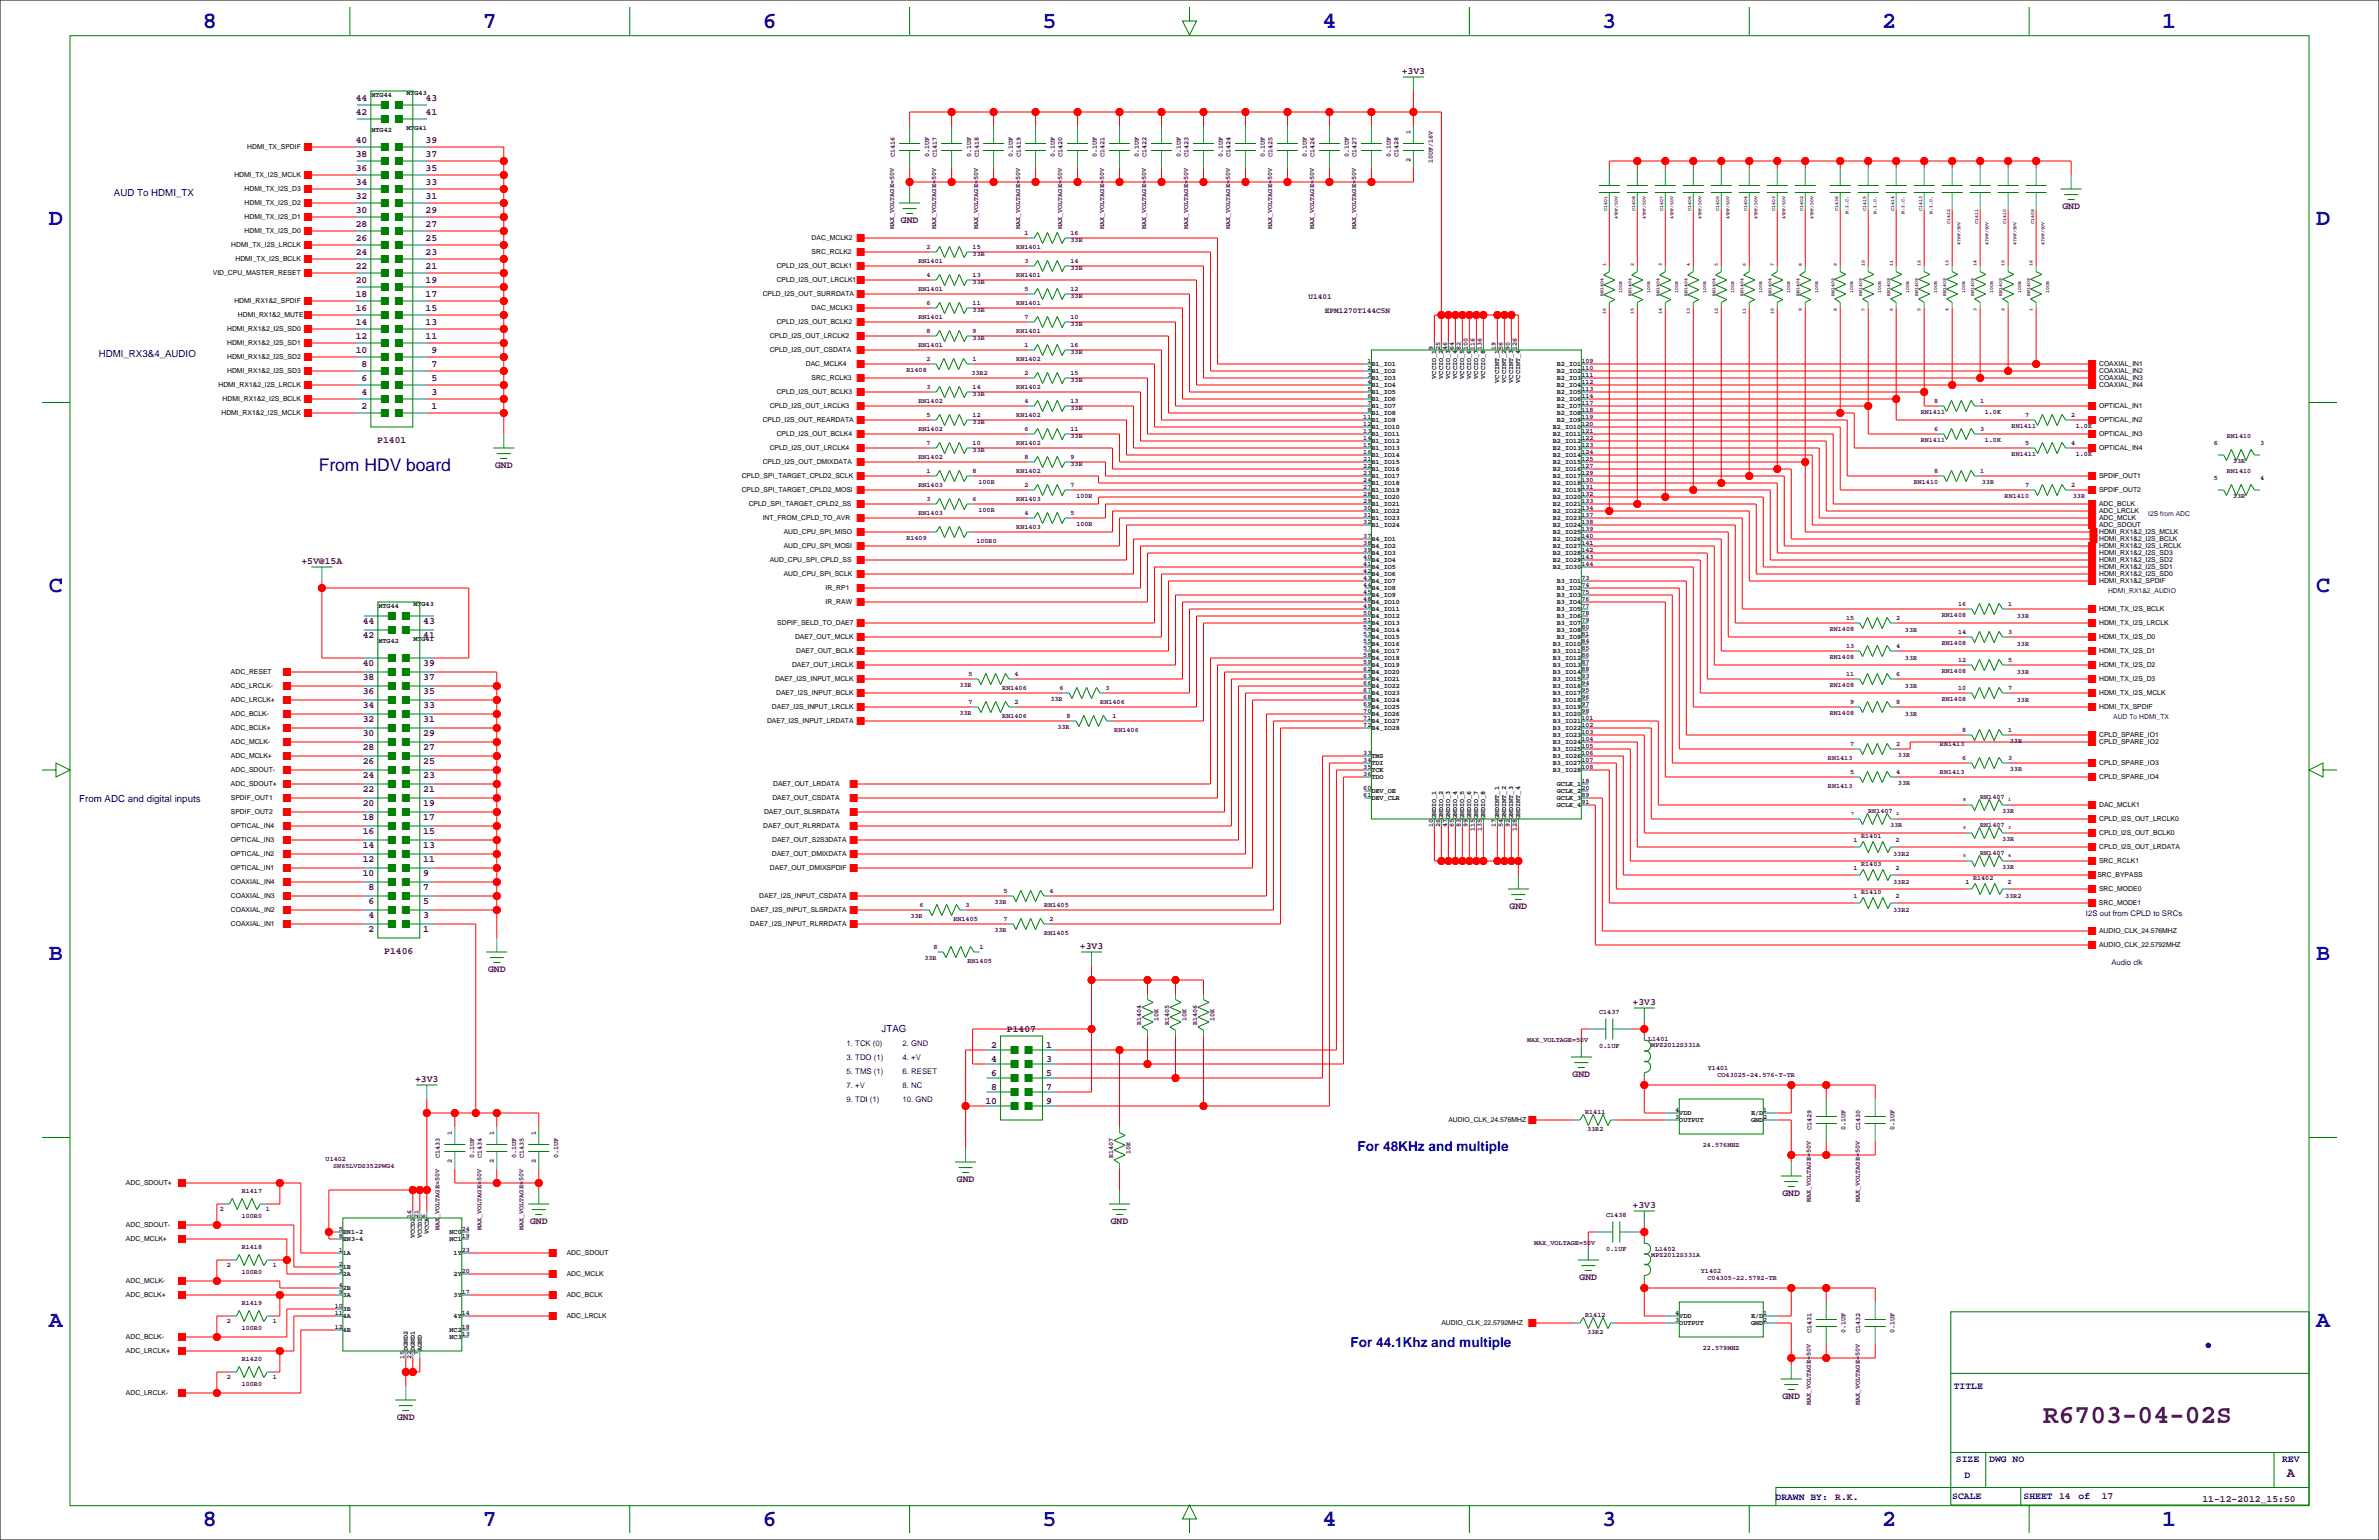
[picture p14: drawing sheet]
<svg xmlns="http://www.w3.org/2000/svg" width="864mm" height="559mm" viewBox="0 0 864 559" stroke-linecap="round" stroke-linejoin="round" font-family="sans-serif">
<defs><g id="words">
<text font-size="9.5" fill="#400040" x="741.7" y="516.5">R6703-04-02S</text>
<g font-size="8.5" fill="#0000a0">
<text x="73.7" y="10">8</text>
<text x="175.3" y="10">7</text>
<text x="276.9" y="10">6</text>
<text x="378.5" y="10">5</text>
<text x="480.1" y="10">4</text>
<text x="581.7" y="10">3</text>
<text x="683.3" y="10">2</text>
<text x="784.9" y="10">1</text>
<text x="17.8" y="81.6">D</text>
<text x="840.7" y="81.6">D</text>
<text x="17.8" y="215">C</text>
<text x="840.7" y="215">C</text>
<text x="17.8" y="348.3">B</text>
<text x="840.7" y="348.3">B</text>
<text x="17.8" y="481.7">A</text>
<text x="840.7" y="481.7">A</text>
<text x="73.7" y="553.8">8</text>
<text x="175.3" y="553.8">7</text>
<text x="276.9" y="553.8">6</text>
<text x="378.5" y="553.8">5</text>
<text x="480.1" y="553.8">4</text>
<text x="581.7" y="553.8">3</text>
<text x="683.3" y="553.8">2</text>
<text x="784.9" y="553.8">1</text>
</g>
<text font-size="6.3" fill="#0000a0" x="115.7" y="170.8">From HDV board</text>
<g font-size="4.9" fill="#00c">
<text x="492.8" y="417.6">For 48KHz and multiple</text>
<text x="490.2" y="488.7">For 44.1Khz and multiple</text>
</g>
<text font-size="4.9" fill="#400040" x="830.1" y="536.1">A</text>
<g font-size="3.5" fill="#400040">
<text x="508.8" y="26.9">+3V3</text>
<text x="129.1" y="41.7">42</text>
<text x="129.1" y="36.6">44</text>
<text x="154.5" y="41.7">41</text>
<text x="154.5" y="36.6">43</text>
<text x="129.1" y="51.9">40</text>
<text x="154.5" y="51.9">39</text>
<text x="129.1" y="56.9">38</text>
<text x="154.5" y="56.9">37</text>
<text x="129.1" y="62">36</text>
<text x="154.5" y="62">35</text>
<text x="129.1" y="67.1">34</text>
<text x="154.5" y="67.1">33</text>
<text x="129.1" y="77.3">30</text>
<text x="129.1" y="72.2">32</text>
<text x="154.5" y="77.3">29</text>
<text x="154.5" y="72.2">31</text>
<text x="748.7" y="75.9">GND</text>
<text x="129.1" y="82.3">28</text>
<text x="154.5" y="82.3">27</text>
<text x="327" y="81">GND</text>
<text x="129.1" y="87.4">26</text>
<text x="154.5" y="87.4">25</text>
<text x="129.1" y="92.5">24</text>
<text x="154.5" y="92.5">23</text>
<text x="129.1" y="97.6">22</text>
<text x="154.5" y="97.6">21</text>
<text x="129.1" y="107.7">18</text>
<text x="129.1" y="102.7">20</text>
<text x="154.5" y="107.7">17</text>
<text x="154.5" y="102.7">19</text>
<text x="129.1" y="112.8">16</text>
<text x="154.5" y="112.8">15</text>
<text x="129.1" y="117.9">14</text>
<text x="154.5" y="117.9">13</text>
<text x="129.1" y="123">12</text>
<text x="154.5" y="123">11</text>
<text x="129.1" y="128.1">10</text>
<text x="156.6" y="128.1">9</text>
<text x="131.2" y="133.1">8</text>
<text x="156.6" y="133.1">7</text>
<text x="131.2" y="143.3">4</text>
<text x="131.2" y="138.2">6</text>
<text x="156.6" y="138.2">5</text>
<text x="156.6" y="143.3">3</text>
<text x="131.2" y="148.4">2</text>
<text x="156.6" y="148.4">1</text>
<text x="136.9" y="160.8">P1401</text>
<text x="179.7" y="169.9">GND</text>
<text x="109.4" y="204.7">+5V@15A</text>
<text x="131.7" y="226.3">44</text>
<text x="153.7" y="226.3">43</text>
<text x="131.7" y="231.4">42</text>
<text x="153.7" y="231.4">41</text>
<text x="131.7" y="241.5">40</text>
<text x="153.7" y="241.5">39</text>
<text x="131.7" y="251.7">36</text>
<text x="131.7" y="246.6">38</text>
<text x="153.7" y="251.7">35</text>
<text x="153.7" y="246.6">37</text>
<text x="131.7" y="256.8">34</text>
<text x="153.7" y="256.8">33</text>
<text x="131.7" y="261.8">32</text>
<text x="153.7" y="261.8">31</text>
<text x="131.7" y="266.9">30</text>
<text x="153.7" y="266.9">29</text>
<text x="131.7" y="272">28</text>
<text x="153.7" y="272">27</text>
<text x="131.7" y="277.1">26</text>
<text x="153.7" y="277.1">25</text>
<text x="131.7" y="287.2">22</text>
<text x="131.7" y="282.2">24</text>
<text x="153.7" y="287.2">21</text>
<text x="153.7" y="282.2">23</text>
<text x="131.7" y="292.3">20</text>
<text x="153.7" y="292.3">19</text>
<text x="131.7" y="297.4">18</text>
<text x="153.7" y="297.4">17</text>
<text x="131.7" y="302.5">16</text>
<text x="153.7" y="302.5">15</text>
<text x="131.7" y="307.6">14</text>
<text x="153.7" y="307.6">13</text>
<text x="131.7" y="317.7">10</text>
<text x="131.7" y="312.6">12</text>
<text x="153.7" y="317.7">9</text>
<text x="153.7" y="312.6">11</text>
<text x="133.8" y="322.8">8</text>
<text x="153.7" y="322.8">7</text>
<text x="133.8" y="327.9">6</text>
<text x="153.7" y="327.9">5</text>
<text x="548" y="329.9">GND</text>
<text x="133.8" y="333">4</text>
<text x="153.7" y="333">3</text>
<text x="133.8" y="338">2</text>
<text x="153.7" y="338">1</text>
<text x="139.5" y="346.2">P1406</text>
<text x="392" y="344.4">+3V3</text>
<text x="177.2" y="352.8">GND</text>
<text x="592.7" y="364.7">+3V3</text>
<text x="365.5" y="374.6">P1407</text>
<text x="359.8" y="380.2">2</text>
<text x="379.7" y="380.2">1</text>
<text x="359.8" y="385.3">4</text>
<text x="379.7" y="385.3">3</text>
<text x="150.7" y="392.7">+3V3</text>
<text x="359.8" y="390.4">6</text>
<text x="359.8" y="395.5">8</text>
<text x="379.7" y="390.4">5</text>
<text x="379.7" y="395.5">7</text>
<text x="570.9" y="390.9">GND</text>
<text x="357.7" y="400.5">10</text>
<text x="379.7" y="400.5">9</text>
<text x="347.3" y="429">GND</text>
<text x="647.1" y="434.1">GND</text>
<text x="592.7" y="438.4">+3V3</text>
<text x="192.4" y="444.2">GND</text>
<text x="403.2" y="444.2">GND</text>
<text x="573.4" y="464.5">GND</text>
<text x="647.1" y="507.7">GND</text>
<text x="144.1" y="515.3">GND</text>
<text x="666.2" y="544.4">R.K.</text>
<text x="762.9" y="544">17</text>
<text x="799.5" y="544.9">11-12-2012_15:50</text>
</g>
<g font-size="3.5" fill="#0000a0">
<text x="41.4" y="71.1">AUD To HDMI_TX</text>
<text x="35.8" y="129.5">HDMI_RX3&amp;4_AUDIO</text>
<text x="28.7" y="291">From ADC and digital inputs</text>
<text x="320" y="374.6">JTAG</text>
<text x="709.2" y="504.2">TITLE</text>
<text x="710" y="530.6">SIZE</text>
<text x="722.1" y="530.6">DWG NO</text>
<text x="828.4" y="530.6">REV</text>
<text x="713.2" y="536.2">D</text>
<text x="644.5" y="544.3">DRAWN BY:</text>
<text x="708.7" y="544">SCALE</text>
<text x="734.6" y="544">SHEET 14</text>
<text x="754.5" y="544">of</text>
</g>
<g font-size="2.8" fill="#400040">
<text x="475" y="108.6">U1401</text>
<text x="480.9" y="113.7">EPM1270T144C5N</text>
</g>
<g font-size="2.8" fill="#0000a0">
<text x="757.2" y="332.2">I2S out from CPLD to SRCs</text>
<text x="766.4" y="350">Audio clk</text>
<text x="307.3" y="379.5">1. TCK (0)</text>
<text x="327.7" y="379.5">2. GND</text>
<text x="307.3" y="384.6">3. TDO (1)</text>
<text x="307.3" y="389.6">5. TMS (1)</text>
<text x="327.7" y="384.6">4. +V</text>
<text x="327.7" y="389.6">6. RESET</text>
<text x="307.3" y="394.7">7. +V</text>
<text x="327.7" y="394.7">8. NC</text>
<text x="307.3" y="399.8">9. TDI (1)</text>
<text x="327.7" y="399.8">10. GND</text>
</g>
<g font-size="2.5">
<text x="134.8" y="35.1">MTG44</text>
<text x="147.5" y="34.6">MTG43</text>
<text x="134.8" y="47.8">MTG42</text>
<text x="147.5" y="47.3">MTG41</text>
<text x="89.7" y="54.2">HDMI_TX_SPDIF</text>
<text x="85.1" y="64.4">HDMI_TX_I2S_MCLK</text>
<text x="88.8" y="69.5">HDMI_TX_I2S_D3</text>
<text x="88.8" y="74.5">HDMI_TX_I2S_D2</text>
<text x="88.8" y="79.6">HDMI_TX_I2S_D1</text>
<text x="84" y="89.8">HDMI_TX_I2S_LRCLK</text>
<text x="88.8" y="84.7">HDMI_TX_I2S_D0</text>
<text x="294.6" y="87.2">DAC_MCLK2</text>
<text x="85.5" y="94.9">HDMI_TX_I2S_BCLK</text>
<text x="294.6" y="92.3">SRC_RCLK2</text>
<text x="77.2" y="99.9">VID_CPU_MASTER_RESET</text>
<text x="281.9" y="97.4">CPLD_I2S_OUT_BCLK1</text>
<text x="276.9" y="107.6">CPLD_I2S_OUT_SURRDATA</text>
<text x="281.9" y="102.5">CPLD_I2S_OUT_LRCLK1</text>
<text x="85.1" y="110.1">HDMI_RX1&amp;2_SPDIF</text>
<text x="294.6" y="112.6">DAC_MCLK3</text>
<text x="86.4" y="115.2">HDMI_RX1&amp;2_MUTE</text>
<text x="281.9" y="117.7">CPLD_I2S_OUT_BCLK2</text>
<text x="82.5" y="125.3">HDMI_RX1&amp;2_I2S_SD1</text>
<text x="82.5" y="120.3">HDMI_RX1&amp;2_I2S_SD0</text>
<text x="279.4" y="122.8">CPLD_I2S_OUT_LRCLK2</text>
<text x="82.5" y="130.4">HDMI_RX1&amp;2_I2S_SD2</text>
<text x="279.4" y="127.9">CPLD_I2S_OUT_CSDATA</text>
<text x="82.5" y="135.5">HDMI_RX1&amp;2_I2S_SD3</text>
<text x="292.5" y="133">DAC_MCLK4</text>
<text x="497.8" y="137.9">B1_IO3</text>
<text x="497.8" y="135.3">B1_IO2</text>
<text x="497.8" y="132.8">B1_IO1</text>
<text x="521.4" y="137.4" transform="rotate(-90 521.4 137.4)">VCCIO_1</text>
<text x="523.9" y="137.4" transform="rotate(-90 523.9 137.4)">VCCIO_2</text>
<text x="526.5" y="137.4" transform="rotate(-90 526.5 137.4)">VCCIO_3</text>
<text x="529" y="137.4" transform="rotate(-90 529 137.4)">VCCIO_4</text>
<text x="531.6" y="137.4" transform="rotate(-90 531.6 137.4)">VCCIO_5</text>
<text x="534.1" y="137.4" transform="rotate(-90 534.1 137.4)">VCCIO_6</text>
<text x="536.6" y="137.4" transform="rotate(-90 536.6 137.4)">VCCIO_7</text>
<text x="539.2" y="137.4" transform="rotate(-90 539.2 137.4)">VCCIO_8</text>
<text x="565.2" y="137.9">B2_IO3</text>
<text x="565.2" y="135.3">B2_IO2</text>
<text x="565.2" y="132.8">B2_IO1</text>
<text x="762" y="135.5">COAXIAL_IN2</text>
<text x="762" y="133">COAXIAL_IN1</text>
<text x="79.3" y="140.6">HDMI_RX1&amp;2_I2S_LRCLK</text>
<text x="281.9" y="143.1">CPLD_I2S_OUT_BCLK3</text>
<text x="294.6" y="138">SRC_RCLK3</text>
<text x="497.8" y="142.9">B1_IO5</text>
<text x="497.8" y="140.4">B1_IO4</text>
<text x="544.3" y="138.9" transform="rotate(-90 544.3 138.9)">VCCINT_1</text>
<text x="546.8" y="138.9" transform="rotate(-90 546.8 138.9)">VCCINT_2</text>
<text x="549.3" y="138.9" transform="rotate(-90 549.3 138.9)">VCCINT_3</text>
<text x="551.9" y="138.9" transform="rotate(-90 551.9 138.9)">VCCINT_4</text>
<text x="565.2" y="142.9">B2_IO5</text>
<text x="565.2" y="140.4">B2_IO4</text>
<text x="762" y="138">COAXIAL_IN3</text>
<text x="762" y="140.6">COAXIAL_IN4</text>
<text x="80.8" y="145.7">HDMI_RX1&amp;2_I2S_BCLK</text>
<text x="279.4" y="148.2">CPLD_I2S_OUT_LRCLK3</text>
<text x="497.8" y="148">B1_IO7</text>
<text x="497.8" y="145.5">B1_IO6</text>
<text x="565.2" y="148">B2_IO7</text>
<text x="565.2" y="145.5">B2_IO6</text>
<text x="762" y="148.2">OPTICAL_IN1</text>
<text x="80.4" y="150.7">HDMI_RX1&amp;2_I2S_MCLK</text>
<text x="276.9" y="153.3">CPLD_I2S_OUT_REARDATA</text>
<text x="497.8" y="155.6">B1_IO10</text>
<text x="497.8" y="153.1">B1_IO9</text>
<text x="497.8" y="150.6">B1_IO8</text>
<text x="563.7" y="155.6">B2_IO10</text>
<text x="565.2" y="153.1">B2_IO9</text>
<text x="565.2" y="150.6">B2_IO8</text>
<text x="762" y="153.3">OPTICAL_IN2</text>
<text x="281.9" y="158.4">CPLD_I2S_OUT_BCLK4</text>
<text x="497.8" y="160.7">B1_IO12</text>
<text x="497.8" y="158.2">B1_IO11</text>
<text x="563.7" y="160.7">B2_IO12</text>
<text x="563.7" y="158.2">B2_IO11</text>
<text x="762" y="158.4">OPTICAL_IN3</text>
<text x="279.4" y="163.4">CPLD_I2S_OUT_LRCLK4</text>
<text x="497.8" y="165.8">B1_IO14</text>
<text x="497.8" y="163.3">B1_IO13</text>
<text x="563.7" y="165.8">B2_IO14</text>
<text x="563.7" y="163.3">B2_IO13</text>
<text x="762" y="163.4">OPTICAL_IN4</text>
<text x="269.2" y="173.6">CPLD_SPI_TARGET_CPLD2_SCLK</text>
<text x="276.9" y="168.5">CPLD_I2S_OUT_DMIXDATA</text>
<text x="497.8" y="173.4">B1_IO17</text>
<text x="497.8" y="170.9">B1_IO16</text>
<text x="497.8" y="168.3">B1_IO15</text>
<text x="563.7" y="173.4">B2_IO17</text>
<text x="563.7" y="170.9">B2_IO16</text>
<text x="563.7" y="168.3">B2_IO15</text>
<text x="762" y="173.6">SPDIF_OUT1</text>
<text x="269.2" y="178.7">CPLD_SPI_TARGET_CPLD2_MOSI</text>
<text x="497.8" y="178.5">B1_IO19</text>
<text x="497.8" y="176">B1_IO18</text>
<text x="563.7" y="178.5">B2_IO19</text>
<text x="563.7" y="176">B2_IO18</text>
<text x="762" y="178.7">SPDIF_OUT2</text>
<text x="271.8" y="183.8">CPLD_SPI_TARGET_CPLD2_SS</text>
<text x="497.8" y="183.6">B1_IO21</text>
<text x="497.8" y="181">B1_IO20</text>
<text x="563.7" y="183.6">B2_IO21</text>
<text x="563.7" y="181">B2_IO20</text>
<text x="762" y="183.8">ADC_BCLK</text>
<text x="276.9" y="188.8">INT_FROM_CPLD_TO_AVR</text>
<text x="497.8" y="191.2">B1_IO24</text>
<text x="497.8" y="188.7">B1_IO23</text>
<text x="497.8" y="186.1">B1_IO22</text>
<text x="563.7" y="191.2">B2_IO24</text>
<text x="563.7" y="188.7">B2_IO23</text>
<text x="563.7" y="186.1">B2_IO22</text>
<text x="762" y="191.4">ADC_SDOUT</text>
<text x="762" y="188.8">ADC_MCLK</text>
<text x="762" y="186.3">ADC_LRCLK</text>
<text x="284.5" y="193.9">AUD_CPU_SPI_MISO</text>
<text x="497.8" y="196.3">B4_IO1</text>
<text x="563.7" y="196.3">B2_IO26</text>
<text x="563.7" y="193.7">B2_IO25</text>
<text x="762" y="196.5">HDMI_RX1&amp;2_I2S_BCLK</text>
<text x="762" y="193.9">HDMI_RX1&amp;2_I2S_MCLK</text>
<text x="284.5" y="199">AUD_CPU_SPI_MOSI</text>
<text x="497.8" y="203.9">B4_IO4</text>
<text x="497.8" y="201.4">B4_IO3</text>
<text x="497.8" y="198.8">B4_IO2</text>
<text x="563.7" y="203.9">B2_IO29</text>
<text x="563.7" y="201.4">B2_IO28</text>
<text x="563.7" y="198.8">B2_IO27</text>
<text x="762" y="199">HDMI_RX1&amp;2_I2S_LRCLK</text>
<text x="762" y="201.5">HDMI_RX1&amp;2_I2S_SD3</text>
<text x="279.4" y="204.1">AUD_CPU_SPI_CPLD_SS</text>
<text x="284.5" y="209.2">AUD_CPU_SPI_SCLK</text>
<text x="497.8" y="209">B4_IO6</text>
<text x="497.8" y="206.4">B4_IO5</text>
<text x="563.7" y="206.4">B2_IO30</text>
<text x="762" y="209.2">HDMI_RX1&amp;2_I2S_SD0</text>
<text x="762" y="206.6">HDMI_RX1&amp;2_I2S_SD1</text>
<text x="762" y="204.1">HDMI_RX1&amp;2_I2S_SD2</text>
<text x="299.7" y="214.2">IR_RP1</text>
<text x="497.8" y="214.1">B4_IO8</text>
<text x="497.8" y="211.5">B4_IO7</text>
<text x="565.2" y="214.1">B3_IO2</text>
<text x="565.2" y="211.5">B3_IO1</text>
<text x="762" y="211.7">HDMI_RX1&amp;2_SPDIF</text>
<text x="137.4" y="220.5">MTG44</text>
<text x="150.1" y="220.1">MTG43</text>
<text x="299.7" y="219.3">IR_RAW</text>
<text x="497.8" y="221.7">B4_IO11</text>
<text x="497.8" y="219.1">B4_IO10</text>
<text x="497.8" y="216.6">B4_IO9</text>
<text x="565.2" y="221.7">B3_IO5</text>
<text x="565.2" y="219.1">B3_IO4</text>
<text x="565.2" y="216.6">B3_IO3</text>
<text x="762" y="221.9">HDMI_TX_I2S_BCLK</text>
<text x="282.2" y="226.9">SDPIF_SELD_TO_DAE7</text>
<text x="497.8" y="226.8">B4_IO13</text>
<text x="497.8" y="224.2">B4_IO12</text>
<text x="565.2" y="226.8">B3_IO7</text>
<text x="565.2" y="224.2">B3_IO6</text>
<text x="762" y="226.9">HDMI_TX_I2S_LRCLK</text>
<text x="137.4" y="233.2">MTG42</text>
<text x="150.1" y="232.8">MTG41</text>
<text x="288.6" y="232">DAE7_OUT_MCLK</text>
<text x="497.8" y="231.8">B4_IO15</text>
<text x="497.8" y="229.3">B4_IO14</text>
<text x="565.2" y="231.8">B3_IO9</text>
<text x="565.2" y="229.3">B3_IO8</text>
<text x="762" y="232">HDMI_TX_I2S_D0</text>
<text x="289" y="237.1">DAE7_OUT_BCLK</text>
<text x="497.8" y="239.5">B4_IO18</text>
<text x="497.8" y="236.9">B4_IO17</text>
<text x="497.8" y="234.4">B4_IO16</text>
<text x="563.7" y="239.5">B3_IO12</text>
<text x="563.7" y="236.9">B3_IO11</text>
<text x="563.7" y="234.4">B3_IO10</text>
<text x="762" y="237.1">HDMI_TX_I2S_D1</text>
<text x="83.8" y="244.7">ADC_RESET</text>
<text x="287.5" y="242.2">DAE7_OUT_LRCLK</text>
<text x="497.8" y="244.5">B4_IO20</text>
<text x="497.8" y="242">B4_IO19</text>
<text x="563.7" y="244.5">B3_IO14</text>
<text x="563.7" y="242">B3_IO13</text>
<text x="762" y="242.2">HDMI_TX_I2S_D2</text>
<text x="83.8" y="249.8">ADC_LRCLK-</text>
<text x="281.3" y="247.3">DAE7_I2S_INPUT_MCLK</text>
<text x="497.8" y="249.6">B4_IO22</text>
<text x="497.8" y="247.1">B4_IO21</text>
<text x="563.7" y="249.6">B3_IO16</text>
<text x="563.7" y="247.1">B3_IO15</text>
<text x="762" y="247.3">HDMI_TX_I2S_D3</text>
<text x="83.8" y="254.9">ADC_LRCLK+</text>
<text x="280.2" y="257.4">DAE7_I2S_INPUT_LRCLK</text>
<text x="281.7" y="252.3">DAE7_I2S_INPUT_BCLK</text>
<text x="497.8" y="257.2">B4_IO25</text>
<text x="497.8" y="254.7">B4_IO24</text>
<text x="497.8" y="252.2">B4_IO23</text>
<text x="563.7" y="257.2">B3_IO19</text>
<text x="563.7" y="254.7">B3_IO18</text>
<text x="563.7" y="252.2">B3_IO17</text>
<text x="762" y="252.3">HDMI_TX_I2S_MCLK</text>
<text x="762" y="257.4">HDMI_TX_SPDIF</text>
<text x="83.8" y="260">ADC_BCLK-</text>
<text x="278.5" y="262.5">DAE7_I2S_INPUT_LRDATA</text>
<text x="497.8" y="262.3">B4_IO27</text>
<text x="497.8" y="259.8">B4_IO26</text>
<text x="563.7" y="262.3">B3_IO21</text>
<text x="563.7" y="259.8">B3_IO20</text>
<text x="83.8" y="265">ADC_BCLK+</text>
<text x="497.8" y="264.9">B4_IO28</text>
<text x="563.7" y="269.9">B3_IO24</text>
<text x="563.7" y="267.4">B3_IO23</text>
<text x="563.7" y="264.9">B3_IO22</text>
<text x="762" y="267.6">CPLD_SPARE_IO1</text>
<text x="83.8" y="275.2">ADC_MCLK+</text>
<text x="83.8" y="270.1">ADC_MCLK-</text>
<text x="497.8" y="275">TMS</text>
<text x="563.7" y="275">B3_IO26</text>
<text x="563.7" y="272.5">B3_IO25</text>
<text x="762" y="270.1">CPLD_SPARE_IO2</text>
<text x="83.8" y="280.3">ADC_SDOUT-</text>
<text x="497.8" y="280.1">TCK</text>
<text x="497.8" y="277.6">TDI</text>
<text x="563.7" y="280.1">B3_IO28</text>
<text x="563.7" y="277.6">B3_IO27</text>
<text x="762" y="277.7">CPLD_SPARE_IO3</text>
<text x="83.8" y="285.4">ADC_SDOUT+</text>
<text x="280.6" y="285.4">DAE7_OUT_LRDATA</text>
<text x="497.8" y="287.7">DEV_OE</text>
<text x="497.8" y="282.6">TDO</text>
<text x="565.2" y="287.7">GCLK_2</text>
<text x="565.2" y="285.2">GCLK_1</text>
<text x="762" y="282.8">CPLD_SPARE_IO4</text>
<text x="83.8" y="290.4">SPDIF_OUT1</text>
<text x="280.4" y="290.4">DAE7_OUT_CSDATA</text>
<text x="497.8" y="290.3">DEV_CLR</text>
<text x="565.2" y="292.8">GCLK_4</text>
<text x="565.2" y="290.3">GCLK_3</text>
<text x="762" y="293">DAC_MCLK1</text>
<text x="83.8" y="295.5">SPDIF_OUT2</text>
<text x="277.4" y="295.5">DAE7_OUT_SLSRDATA</text>
<text x="521.4" y="297.2" transform="rotate(-90 521.4 297.2)">GNDIO_1</text>
<text x="523.9" y="297.2" transform="rotate(-90 523.9 297.2)">GNDIO_2</text>
<text x="526.5" y="297.2" transform="rotate(-90 526.5 297.2)">GNDIO_3</text>
<text x="529" y="297.2" transform="rotate(-90 529 297.2)">GNDIO_4</text>
<text x="531.6" y="297.2" transform="rotate(-90 531.6 297.2)">GNDIO_5</text>
<text x="534.1" y="297.2" transform="rotate(-90 534.1 297.2)">GNDIO_6</text>
<text x="536.6" y="297.2" transform="rotate(-90 536.6 297.2)">GNDIO_7</text>
<text x="539.2" y="297.2" transform="rotate(-90 539.2 297.2)">GNDIO_8</text>
<text x="544.3" y="297.2" transform="rotate(-90 544.3 297.2)">GNDINT_1</text>
<text x="546.8" y="297.2" transform="rotate(-90 546.8 297.2)">GNDINT_2</text>
<text x="549.3" y="297.2" transform="rotate(-90 549.3 297.2)">GNDINT_3</text>
<text x="551.9" y="297.2" transform="rotate(-90 551.9 297.2)">GNDINT_4</text>
<text x="762" y="298.1">CPLD_I2S_OUT_LRCLK0</text>
<text x="83.8" y="305.7">OPTICAL_IN3</text>
<text x="83.8" y="300.6">OPTICAL_IN4</text>
<text x="277.1" y="300.6">DAE7_OUT_RLRRDATA</text>
<text x="280.3" y="305.7">DAE7_OUT_S2S3DATA</text>
<text x="762" y="303.1">CPLD_I2S_OUT_BCLK0</text>
<text x="83.8" y="310.8">OPTICAL_IN2</text>
<text x="280.2" y="310.8">DAE7_OUT_DMIXDATA</text>
<text x="762" y="308.2">CPLD_I2S_OUT_LRDATA</text>
<text x="83.8" y="315.8">OPTICAL_IN1</text>
<text x="279.5" y="315.8">DAE7_OUT_DMIXSPDIF</text>
<text x="762" y="313.3">SRC_RCLK1</text>
<text x="83.8" y="320.9">COAXIAL_IN4</text>
<text x="761.4" y="318.4">SRC_BYPASS</text>
<text x="762" y="323.5">SRC_MODE0</text>
<text x="83.8" y="326">COAXIAL_IN3</text>
<text x="275.6" y="326">DAE7_I2S_INPUT_CSDATA</text>
<text x="761.9" y="328.5">SRC_MODE1</text>
<text x="83.8" y="331.1">COAXIAL_IN2</text>
<text x="272.6" y="331.1">DAE7_I2S_INPUT_SLSRDATA</text>
<text x="83.8" y="336.2">COAXIAL_IN1</text>
<text x="272.3" y="336.2">DAE7_I2S_INPUT_RLRRDATA</text>
<text x="762" y="338.7">AUDIO_CLK_24.576MHZ</text>
<text x="762" y="343.8">AUDIO_CLK_22.5792MHZ</text>
<text x="525.8" y="407.3">AUDIO_CLK_24.576MHZ</text>
<text x="609.6" y="404.6">VDD</text>
<text x="609.6" y="407.1">OUTPUT</text>
<text x="635.6" y="404.6">E/D</text>
<text x="635.6" y="407.1">GND</text>
<text x="45.7" y="430.1">ADC_SDOUT+</text>
<text x="45.7" y="445.4">ADC_SDOUT-</text>
<text x="124.5" y="447.7">EN1-2</text>
<text x="150.6" y="449.4" transform="rotate(-90 150.6 449.4)">VCCD2</text>
<text x="153.1" y="449.4" transform="rotate(-90 153.1 449.4)">VCCD1</text>
<text x="155.6" y="447.9" transform="rotate(-90 155.6 447.9)">VCCA</text>
<text x="163.2" y="447.7">NC0</text>
<text x="45.7" y="450.5">ADC_MCLK+</text>
<text x="124.5" y="450.3">EN3-4</text>
<text x="124.5" y="455.4">1A</text>
<text x="163.2" y="450.3">NC1</text>
<text x="164.7" y="455.4">1Y</text>
<text x="205.7" y="455.5">ADC_SDOUT</text>
<text x="124.5" y="460.4">1B</text>
<text x="45.7" y="465.7">ADC_MCLK-</text>
<text x="124.5" y="463">2A</text>
<text x="164.7" y="463">2Y</text>
<text x="205.7" y="463.2">ADC_MCLK</text>
<text x="45.7" y="470.8">ADC_BCLK+</text>
<text x="124.5" y="470.6">3A</text>
<text x="124.5" y="468.1">2B</text>
<text x="164.7" y="470.6">3Y</text>
<text x="205.7" y="470.8">ADC_BCLK</text>
<text x="124.5" y="478.2">4A</text>
<text x="124.5" y="475.7">3B</text>
<text x="164.7" y="478.2">4Y</text>
<text x="205.7" y="478.4">ADC_LRCLK</text>
<text x="609.6" y="478.2">VDD</text>
<text x="635.6" y="478.2">E/D</text>
<text x="124.5" y="483.3">4B</text>
<text x="163.2" y="485.8">NC3</text>
<text x="163.2" y="483.3">NC2</text>
<text x="523.2" y="480.9">AUDIO_CLK_22.5792MHZ</text>
<text x="609.6" y="480.8">OUTPUT</text>
<text x="635.6" y="480.8">GND</text>
<text x="45.7" y="486">ADC_BCLK-</text>
<text x="45.7" y="491.1">ADC_LRCLK+</text>
<text x="148" y="490.2" transform="rotate(-90 148 490.2)">DGND2</text>
<text x="150.6" y="490.2" transform="rotate(-90 150.6 490.2)">DGND1</text>
<text x="153.1" y="490.2" transform="rotate(-90 153.1 490.2)">AGND</text>
<text x="45.7" y="506.3">ADC_LRCLK-</text>
</g>
<g font-size="2.5" fill="#400040">
<text x="512" y="48.8" transform="rotate(-90 512 48.8)">1</text>
<text x="324.8" y="57" transform="rotate(-90 324.8 57)">C1416</text>
<text x="337.2" y="57" transform="rotate(-90 337.2 57)">0.1UF</text>
<text x="340" y="57" transform="rotate(-90 340 57)">C1417</text>
<text x="352.5" y="57" transform="rotate(-90 352.5 57)">0.1UF</text>
<text x="355.3" y="57" transform="rotate(-90 355.3 57)">C1418</text>
<text x="367.7" y="57" transform="rotate(-90 367.7 57)">0.1UF</text>
<text x="370.5" y="57" transform="rotate(-90 370.5 57)">C1419</text>
<text x="383" y="57" transform="rotate(-90 383 57)">0.1UF</text>
<text x="385.8" y="57" transform="rotate(-90 385.8 57)">C1420</text>
<text x="398.2" y="57" transform="rotate(-90 398.2 57)">0.1UF</text>
<text x="401" y="57" transform="rotate(-90 401 57)">C1421</text>
<text x="413.4" y="57" transform="rotate(-90 413.4 57)">0.1UF</text>
<text x="416.2" y="57" transform="rotate(-90 416.2 57)">C1422</text>
<text x="428.7" y="57" transform="rotate(-90 428.7 57)">0.1UF</text>
<text x="431.5" y="57" transform="rotate(-90 431.5 57)">C1423</text>
<text x="443.9" y="57" transform="rotate(-90 443.9 57)">0.1UF</text>
<text x="446.7" y="57" transform="rotate(-90 446.7 57)">C1424</text>
<text x="459.2" y="57" transform="rotate(-90 459.2 57)">0.1UF</text>
<text x="462" y="57" transform="rotate(-90 462 57)">C1425</text>
<text x="474.4" y="57" transform="rotate(-90 474.4 57)">0.1UF</text>
<text x="477.2" y="57" transform="rotate(-90 477.2 57)">C1426</text>
<text x="489.6" y="57" transform="rotate(-90 489.6 57)">0.1UF</text>
<text x="492.4" y="57" transform="rotate(-90 492.4 57)">C1427</text>
<text x="504.9" y="57" transform="rotate(-90 504.9 57)">0.1UF</text>
<text x="507.7" y="57" transform="rotate(-90 507.7 57)">C1428</text>
<text x="512" y="58.9" transform="rotate(-90 512 58.9)">2</text>
<text x="520.1" y="59.3" transform="rotate(-90 520.1 59.3)">10UF/16V</text>
<text x="324.6" y="83.2" transform="rotate(-90 324.6 83.2)">MAX_VOLTAGE=50V</text>
<text x="339.9" y="83.2" transform="rotate(-90 339.9 83.2)">MAX_VOLTAGE=50V</text>
<text x="355.1" y="83.2" transform="rotate(-90 355.1 83.2)">MAX_VOLTAGE=50V</text>
<text x="370.3" y="83.2" transform="rotate(-90 370.3 83.2)">MAX_VOLTAGE=50V</text>
<text x="385.6" y="83.2" transform="rotate(-90 385.6 83.2)">MAX_VOLTAGE=50V</text>
<text x="400.8" y="83.2" transform="rotate(-90 400.8 83.2)">MAX_VOLTAGE=50V</text>
<text x="416.1" y="83.2" transform="rotate(-90 416.1 83.2)">MAX_VOLTAGE=50V</text>
<text x="431.3" y="83.2" transform="rotate(-90 431.3 83.2)">MAX_VOLTAGE=50V</text>
<text x="446.5" y="83.2" transform="rotate(-90 446.5 83.2)">MAX_VOLTAGE=50V</text>
<text x="461.8" y="83.2" transform="rotate(-90 461.8 83.2)">MAX_VOLTAGE=50V</text>
<text x="477" y="83.2" transform="rotate(-90 477 83.2)">MAX_VOLTAGE=50V</text>
<text x="492.3" y="83.2" transform="rotate(-90 492.3 83.2)">MAX_VOLTAGE=50V</text>
<text x="371.9" y="85.3">1</text>
<text x="388.6" y="85.3">16</text>
<text x="388.6" y="88">33R</text>
<text x="333.4" y="95.4">RN1401</text>
<text x="336.3" y="90.4">2</text>
<text x="353.1" y="90.4">15</text>
<text x="353.1" y="93.1">33R</text>
<text x="368.9" y="90.4">RN1401</text>
<text x="371.9" y="95.4">3</text>
<text x="388.6" y="95.4">14</text>
<text x="336.3" y="100.5">4</text>
<text x="353.1" y="100.5">13</text>
<text x="368.9" y="100.5">RN1401</text>
<text x="388.6" y="98.1">33R</text>
<text x="333.4" y="105.6">RN1401</text>
<text x="353.1" y="103.2">33R</text>
<text x="371.9" y="105.6">5</text>
<text x="388.6" y="105.6">12</text>
<text x="336.3" y="110.7">6</text>
<text x="353.1" y="110.7">11</text>
<text x="353.1" y="113.4">33R</text>
<text x="368.9" y="110.7">RN1401</text>
<text x="388.6" y="108.3">33R</text>
<text x="333.4" y="115.8">RN1401</text>
<text x="371.9" y="115.8">7</text>
<text x="388.6" y="115.8">10</text>
<text x="388.6" y="118.5">33R</text>
<text x="333.4" y="125.9">RN1401</text>
<text x="336.3" y="120.8">8</text>
<text x="353.1" y="120.8">9</text>
<text x="353.1" y="123.5">33R</text>
<text x="368.9" y="120.8">RN1401</text>
<text x="371.9" y="125.9">1</text>
<text x="388.6" y="125.9">16</text>
<text x="336.3" y="131">2</text>
<text x="353.1" y="131">1</text>
<text x="368.9" y="131">RN1402</text>
<text x="388.6" y="128.6">33R</text>
<text x="496.4" y="131.6">1</text>
<text x="520.2" y="127" transform="rotate(-90 520.2 127)">9</text>
<text x="522.7" y="127" transform="rotate(-90 522.7 127)">25</text>
<text x="525.3" y="127" transform="rotate(-90 525.3 127)">46</text>
<text x="527.8" y="127" transform="rotate(-90 527.8 127)">64</text>
<text x="530.4" y="127" transform="rotate(-90 530.4 127)">82</text>
<text x="532.9" y="127" transform="rotate(-90 532.9 127)">100</text>
<text x="535.4" y="127" transform="rotate(-90 535.4 127)">116</text>
<text x="538" y="127" transform="rotate(-90 538 127)">136</text>
<text x="543.1" y="127" transform="rotate(-90 543.1 127)">19</text>
<text x="545.6" y="127" transform="rotate(-90 545.6 127)">56</text>
<text x="548.1" y="127" transform="rotate(-90 548.1 127)">90</text>
<text x="550.7" y="127" transform="rotate(-90 550.7 127)">126</text>
<text x="574" y="131.6">109</text>
<text x="329" y="134.8">R1408</text>
<text x="352.6" y="136.1">33R2</text>
<text x="371.9" y="136.1">2</text>
<text x="388.6" y="136.1">15</text>
<text x="496.4" y="136.7">3</text>
<text x="496.4" y="134.1">2</text>
<text x="574" y="136.7">111</text>
<text x="574" y="134.1">110</text>
<text x="336.3" y="141.2">3</text>
<text x="353.1" y="141.2">14</text>
<text x="353.1" y="143.9">33R</text>
<text x="368.9" y="141.2">RN1402</text>
<text x="388.6" y="138.8">33R</text>
<text x="496.4" y="141.7">5</text>
<text x="496.4" y="139.2">4</text>
<text x="574" y="141.7">113</text>
<text x="574" y="139.2">112</text>
<text x="333.4" y="146.2">RN1402</text>
<text x="371.9" y="146.2">4</text>
<text x="388.6" y="146.2">13</text>
<text x="388.6" y="148.9">33R</text>
<text x="496.4" y="149.4">8</text>
<text x="496.4" y="146.8">7</text>
<text x="496.4" y="144.3">6</text>
<text x="574" y="149.4">118</text>
<text x="574" y="146.8">117</text>
<text x="574" y="144.3">114</text>
<text x="702.1" y="146.2">8</text>
<text x="718.8" y="146.2">1</text>
<text x="336.3" y="151.3">5</text>
<text x="353.1" y="151.3">12</text>
<text x="353.1" y="154">33R</text>
<text x="368.9" y="151.3">RN1402</text>
<text x="494.9" y="154.4">12</text>
<text x="494.9" y="151.9">11</text>
<text x="574" y="154.4">120</text>
<text x="574" y="151.9">119</text>
<text x="697.2" y="150.1">RN1411</text>
<text x="720.5" y="150">1.0K</text>
<text x="730.3" y="155.2">RN1411</text>
<text x="735.1" y="151.3">7</text>
<text x="751.8" y="151.3">2</text>
<text x="753.5" y="155.1">1.0K</text>
<text x="333.4" y="156.4">RN1402</text>
<text x="336.3" y="161.5">7</text>
<text x="353.1" y="161.5">10</text>
<text x="368.9" y="161.5">RN1402</text>
<text x="371.9" y="156.4">6</text>
<text x="388.6" y="156.4">11</text>
<text x="388.6" y="159.1">33R</text>
<text x="494.9" y="159.5">14</text>
<text x="494.9" y="157">13</text>
<text x="574" y="159.5">122</text>
<text x="574" y="157">121</text>
<text x="697.2" y="160.3">RN1411</text>
<text x="702.1" y="156.4">6</text>
<text x="718.8" y="156.4">3</text>
<text x="720.5" y="160.2">1.0K</text>
<text x="735.1" y="161.5">5</text>
<text x="751.8" y="161.5">4</text>
<text x="803.7" y="161.5">6</text>
<text x="808.4" y="158.9">RN1410</text>
<text x="820.4" y="161.5">3</text>
<text x="333.4" y="166.6">RN1402</text>
<text x="353.1" y="164.2">33R</text>
<text x="371.9" y="166.6">8</text>
<text x="388.6" y="166.6">9</text>
<text x="494.9" y="167.1">21</text>
<text x="494.9" y="164.6">16</text>
<text x="494.9" y="162.1">15</text>
<text x="574" y="167.1">125</text>
<text x="574" y="164.6">124</text>
<text x="574" y="162.1">123</text>
<text x="730.3" y="165.4">RN1411</text>
<text x="753.5" y="165.3">1.0K</text>
<text x="810.6" y="167.8">33R</text>
<text x="336.3" y="171.6">1</text>
<text x="353.1" y="171.6">8</text>
<text x="368.9" y="171.6">RN1402</text>
<text x="388.6" y="169.3">33R</text>
<text x="494.9" y="172.2">23</text>
<text x="494.9" y="169.7">22</text>
<text x="574" y="172.2">129</text>
<text x="574" y="169.7">127</text>
<text x="702.1" y="171.6">8</text>
<text x="718.8" y="171.6">1</text>
<text x="808.4" y="171.6">RN1410</text>
<text x="333.4" y="176.7">RN1403</text>
<text x="355.2" y="175.4">100R</text>
<text x="371.9" y="176.7">2</text>
<text x="388.6" y="176.7">7</text>
<text x="494.9" y="179.8">28</text>
<text x="494.9" y="177.3">27</text>
<text x="494.9" y="174.8">24</text>
<text x="574" y="179.8">132</text>
<text x="574" y="177.3">131</text>
<text x="574" y="174.8">130</text>
<text x="694.7" y="175.5">RN1410</text>
<text x="719.5" y="175.4">33R</text>
<text x="735.1" y="176.7">7</text>
<text x="751.8" y="176.7">2</text>
<text x="803.7" y="174.2">5</text>
<text x="820.4" y="174.2">4</text>
<text x="336.3" y="181.8">3</text>
<text x="353.1" y="181.8">6</text>
<text x="355.2" y="185.6">100R</text>
<text x="368.9" y="181.8">RN1403</text>
<text x="390.7" y="180.5">100R</text>
<text x="494.9" y="184.9">30</text>
<text x="494.9" y="182.4">29</text>
<text x="574" y="184.9">134</text>
<text x="574" y="182.4">133</text>
<text x="727.7" y="180.6">RN1410</text>
<text x="752.5" y="180.5">33R</text>
<text x="810.6" y="180.5">33R</text>
<text x="333.4" y="186.9">RN1403</text>
<text x="368.9" y="192">RN1403</text>
<text x="371.9" y="186.9">4</text>
<text x="388.6" y="186.9">5</text>
<text x="390.7" y="190.7">100R</text>
<text x="494.9" y="190">32</text>
<text x="494.9" y="187.5">31</text>
<text x="574" y="190">138</text>
<text x="574" y="187.5">137</text>
<text x="329" y="195.8">R1409</text>
<text x="354.4" y="197">100R0</text>
<text x="494.9" y="197.6">38</text>
<text x="494.9" y="195.1">37</text>
<text x="574" y="197.6">141</text>
<text x="574" y="195.1">140</text>
<text x="574" y="192.5">139</text>
<text x="494.9" y="202.7">40</text>
<text x="494.9" y="200.2">39</text>
<text x="574" y="202.7">143</text>
<text x="574" y="200.2">142</text>
<text x="494.9" y="207.8">42</text>
<text x="494.9" y="205.2">41</text>
<text x="574" y="205.2">144</text>
<text x="494.9" y="215.4">45</text>
<text x="494.9" y="212.9">44</text>
<text x="494.9" y="210.3">43</text>
<text x="574" y="215.4">75</text>
<text x="574" y="212.9">74</text>
<text x="574" y="210.3">73</text>
<text x="494.9" y="220.5">49</text>
<text x="494.9" y="217.9">48</text>
<text x="574" y="220.5">77</text>
<text x="574" y="217.9">76</text>
<text x="710.8" y="219.9">16</text>
<text x="729" y="219.9">1</text>
<text x="494.9" y="225.6">51</text>
<text x="494.9" y="223">50</text>
<text x="574" y="225.6">79</text>
<text x="574" y="223">78</text>
<text x="670.1" y="225">15</text>
<text x="688.3" y="225">2</text>
<text x="704.9" y="223.8">RN1408</text>
<text x="732.2" y="224.2">33R</text>
<text x="494.9" y="233.2">55</text>
<text x="494.9" y="230.6">53</text>
<text x="494.9" y="228.1">52</text>
<text x="574" y="233.2">84</text>
<text x="574" y="230.6">81</text>
<text x="574" y="228.1">80</text>
<text x="664.2" y="228.9">RN1408</text>
<text x="691.5" y="229.3">33R</text>
<text x="704.9" y="233.9">RN1408</text>
<text x="710.8" y="230.1">14</text>
<text x="729" y="230.1">3</text>
<text x="494.9" y="238.3">58</text>
<text x="494.9" y="235.7">57</text>
<text x="574" y="238.3">86</text>
<text x="574" y="235.7">85</text>
<text x="664.2" y="239">RN1408</text>
<text x="670.1" y="235.1">13</text>
<text x="688.3" y="235.1">4</text>
<text x="691.5" y="239.5">33R</text>
<text x="732.2" y="234.4">33R</text>
<text x="351.6" y="245.3">5</text>
<text x="368.3" y="245.3">4</text>
<text x="494.9" y="245.9">63</text>
<text x="494.9" y="243.3">62</text>
<text x="494.9" y="240.8">59</text>
<text x="574" y="245.9">93</text>
<text x="574" y="243.3">88</text>
<text x="574" y="240.8">87</text>
<text x="670.1" y="245.3">11</text>
<text x="688.3" y="245.3">6</text>
<text x="704.9" y="244.1">RN1408</text>
<text x="710.8" y="240.2">12</text>
<text x="729" y="240.2">5</text>
<text x="732.2" y="244.5">33R</text>
<text x="348.3" y="249.1">33R</text>
<text x="363.9" y="250.4">RN1406</text>
<text x="384.6" y="250.4">6</text>
<text x="401.3" y="250.4">3</text>
<text x="494.9" y="251">67</text>
<text x="494.9" y="248.4">66</text>
<text x="574" y="251">95</text>
<text x="574" y="248.4">94</text>
<text x="664.2" y="249.2">RN1408</text>
<text x="691.5" y="249.6">33R</text>
<text x="710.8" y="250.4">10</text>
<text x="729" y="250.4">7</text>
<text x="351.6" y="255.5">7</text>
<text x="368.3" y="255.5">2</text>
<text x="381.3" y="254.2">33R</text>
<text x="399.4" y="255.5">RN1406</text>
<text x="494.9" y="256">69</text>
<text x="494.9" y="253.5">68</text>
<text x="574" y="256">97</text>
<text x="574" y="253.5">96</text>
<text x="671.6" y="255.5">9</text>
<text x="688.3" y="255.5">8</text>
<text x="704.9" y="254.3">RN1408</text>
<text x="732.2" y="254.7">33R</text>
<text x="348.3" y="259.3">33R</text>
<text x="363.9" y="260.5">RN1406</text>
<text x="387.1" y="260.5">8</text>
<text x="403.9" y="260.5">1</text>
<text x="494.9" y="263.7">72</text>
<text x="494.9" y="261.1">71</text>
<text x="494.9" y="258.6">70</text>
<text x="574" y="263.7">102</text>
<text x="574" y="261.1">101</text>
<text x="574" y="258.6">98</text>
<text x="664.2" y="259.3">RN1408</text>
<text x="691.5" y="259.8">33R</text>
<text x="383.9" y="264.3">33R</text>
<text x="404.5" y="265.6">RN1406</text>
<text x="574" y="268.7">104</text>
<text x="574" y="266.2">103</text>
<text x="712.3" y="265.6">8</text>
<text x="729" y="265.6">1</text>
<text x="729.6" y="269.4">33R</text>
<text x="494.9" y="273.8">33</text>
<text x="574" y="273.8">106</text>
<text x="574" y="271.3">105</text>
<text x="663.6" y="275.8">RN1413</text>
<text x="671.6" y="270.7">7</text>
<text x="688.3" y="270.7">2</text>
<text x="689" y="274.5">33R</text>
<text x="704.2" y="270.7">RN1413</text>
<text x="712.3" y="275.8">6</text>
<text x="729" y="275.8">3</text>
<text x="494.9" y="281.4">36</text>
<text x="494.9" y="278.9">35</text>
<text x="494.9" y="276.4">34</text>
<text x="574" y="278.9">108</text>
<text x="574" y="276.4">107</text>
<text x="671.6" y="280.9">5</text>
<text x="688.3" y="280.9">4</text>
<text x="704.2" y="280.9">RN1413</text>
<text x="729.6" y="279.6">33R</text>
<text x="494.9" y="286.5">60</text>
<text x="574" y="286.5">20</text>
<text x="574" y="284">18</text>
<text x="663.6" y="285.9">RN1413</text>
<text x="689" y="284.7">33R</text>
<text x="494.9" y="289.1">61</text>
<text x="574" y="291.6">91</text>
<text x="574" y="289.1">89</text>
<text x="718.8" y="289.8">RN1407</text>
<text x="678.2" y="294.9">RN1407</text>
<text x="686.1" y="299.9">33R</text>
<text x="718.8" y="300">RN1407</text>
<text x="726.8" y="294.8">33R</text>
<text x="520.2" y="300.1" transform="rotate(-90 520.2 300.1)">10</text>
<text x="522.7" y="300.1" transform="rotate(-90 522.7 300.1)">26</text>
<text x="525.3" y="300.1" transform="rotate(-90 525.3 300.1)">47</text>
<text x="527.8" y="300.1" transform="rotate(-90 527.8 300.1)">65</text>
<text x="530.4" y="300.1" transform="rotate(-90 530.4 300.1)">83</text>
<text x="532.9" y="300.1" transform="rotate(-90 532.9 300.1)">99</text>
<text x="535.4" y="301.6" transform="rotate(-90 535.4 301.6)">115</text>
<text x="538" y="301.6" transform="rotate(-90 538 301.6)">135</text>
<text x="543.1" y="300.1" transform="rotate(-90 543.1 300.1)">17</text>
<text x="545.6" y="300.1" transform="rotate(-90 545.6 300.1)">54</text>
<text x="548.1" y="300.1" transform="rotate(-90 548.1 300.1)">92</text>
<text x="550.7" y="301.6" transform="rotate(-90 550.7 301.6)">128</text>
<text x="672.9" y="305.5">1</text>
<text x="675.6" y="304.2">R1401</text>
<text x="688.1" y="305.5">2</text>
<text x="726.8" y="305">33R</text>
<text x="687.2" y="310.6">33R2</text>
<text x="718.8" y="310.1">RN1407</text>
<text x="672.9" y="315.7">1</text>
<text x="675.6" y="314.4">R1403</text>
<text x="688.1" y="315.7">2</text>
<text x="726.8" y="315.1">33R</text>
<text x="687.2" y="320.7">33R2</text>
<text x="713.5" y="320.7">1</text>
<text x="716.2" y="319.5">R1402</text>
<text x="728.8" y="320.7">2</text>
<text x="333.8" y="329.1">6</text>
<text x="350.5" y="329.1">3</text>
<text x="361" y="327.8">33R</text>
<text x="364.3" y="324">5</text>
<text x="379.1" y="329.1">RN1405</text>
<text x="381" y="324">4</text>
<text x="672.9" y="325.8">1</text>
<text x="675.6" y="324.5">R1410</text>
<text x="688.1" y="325.8">2</text>
<text x="727.9" y="325.8">33R2</text>
<text x="330.5" y="332.9">33R</text>
<text x="346.1" y="334.2">RN1405</text>
<text x="364.3" y="334.2">7</text>
<text x="381" y="334.2">2</text>
<text x="687.2" y="330.9">33R2</text>
<text x="361" y="338">33R</text>
<text x="379.1" y="339.3">RN1405</text>
<text x="338.9" y="344.4">8</text>
<text x="355.6" y="344.4">1</text>
<text x="335.6" y="348.2">33R</text>
<text x="351.2" y="349.4">RN1405</text>
<text x="420.6" y="370.5" transform="rotate(-90 420.6 370.5)">10K</text>
<text x="430.7" y="370.5" transform="rotate(-90 430.7 370.5)">10K</text>
<text x="440.9" y="370.5" transform="rotate(-90 440.9 370.5)">10K</text>
<text x="580.5" y="368">C1437</text>
<text x="414.2" y="372" transform="rotate(-90 414.2 372)">R1404</text>
<text x="424.4" y="372" transform="rotate(-90 424.4 372)">R1405</text>
<text x="434.5" y="372" transform="rotate(-90 434.5 372)">R1406</text>
<text x="554.4" y="378">MAX_VOLTAGE=50V</text>
<text x="598.3" y="377.6">L1401</text>
<text x="580.5" y="380.4">0.1UF</text>
<text x="599.4" y="380.1">MPZ2012S331A</text>
<text x="620" y="388.1">Y1401</text>
<text x="623.5" y="390.7">CO43025-24.576-T-TR</text>
<text x="575.4" y="404">R1411</text>
<text x="608.1" y="403.4">4</text>
<text x="608.1" y="405.9">3</text>
<text x="640.1" y="403.4">1</text>
<text x="640.1" y="405.9">2</text>
<text x="164" y="412" transform="rotate(-90 164 412)">1</text>
<text x="179.3" y="412" transform="rotate(-90 179.3 412)">1</text>
<text x="194.5" y="412" transform="rotate(-90 194.5 412)">1</text>
<text x="576.2" y="410.4">33R2</text>
<text x="657.5" y="410.1" transform="rotate(-90 657.5 410.1)">C1429</text>
<text x="670" y="410.1" transform="rotate(-90 670 410.1)">0.1UF</text>
<text x="675.3" y="410.1" transform="rotate(-90 675.3 410.1)">C1430</text>
<text x="687.8" y="410.1" transform="rotate(-90 687.8 410.1)">0.1UF</text>
<text x="410.4" y="418.8" transform="rotate(-90 410.4 418.8)">10K</text>
<text x="618.2" y="416.1">24.576MHZ</text>
<text x="118.2" y="421.1">U1402</text>
<text x="121" y="423.7">SN65LVDS352PWG4</text>
<text x="159.7" y="420.3" transform="rotate(-90 159.7 420.3)">C1433</text>
<text x="164" y="422.1" transform="rotate(-90 164 422.1)">2</text>
<text x="172.1" y="420.3" transform="rotate(-90 172.1 420.3)">0.1UF</text>
<text x="174.9" y="420.3" transform="rotate(-90 174.9 420.3)">C1434</text>
<text x="179.3" y="422.1" transform="rotate(-90 179.3 422.1)">2</text>
<text x="187.4" y="420.3" transform="rotate(-90 187.4 420.3)">0.1UF</text>
<text x="190.2" y="420.3" transform="rotate(-90 190.2 420.3)">C1435</text>
<text x="194.5" y="422.1" transform="rotate(-90 194.5 422.1)">2</text>
<text x="202.6" y="420.3" transform="rotate(-90 202.6 420.3)">0.1UF</text>
<text x="404" y="420.3" transform="rotate(-90 404 420.3)">R1407</text>
<text x="87.7" y="433">R1417</text>
<text x="657.4" y="436.2" transform="rotate(-90 657.4 436.2)">MAX_VOLTAGE=50V</text>
<text x="675.1" y="436.2" transform="rotate(-90 675.1 436.2)">MAX_VOLTAGE=50V</text>
<text x="79.8" y="439.4">2</text>
<text x="87.7" y="441.9">100R0</text>
<text x="96.5" y="439.4">1</text>
<text x="149.4" y="442" transform="rotate(-90 149.4 442)">16</text>
<text x="151.9" y="442" transform="rotate(-90 151.9 442)">21</text>
<text x="154.4" y="442" transform="rotate(-90 154.4 442)">6</text>
<text x="583" y="441.6">C1438</text>
<text x="123" y="449.1">8</text>
<text x="123" y="446.5">5</text>
<text x="159.5" y="446.4" transform="rotate(-90 159.5 446.4)">MAX_VOLTAGE=50V</text>
<text x="167.6" y="449.1">19</text>
<text x="167.6" y="446.5">24</text>
<text x="174.8" y="446.4" transform="rotate(-90 174.8 446.4)">MAX_VOLTAGE=50V</text>
<text x="190" y="446.4" transform="rotate(-90 190 446.4)">MAX_VOLTAGE=50V</text>
<text x="87.7" y="453.3">R1418</text>
<text x="123" y="454.2">1</text>
<text x="167.6" y="454.2">23</text>
<text x="556.9" y="451.6">MAX_VOLTAGE=50V</text>
<text x="583" y="454.1">0.1UF</text>
<text x="600.8" y="453.8">L1402</text>
<text x="82.3" y="459.7">2</text>
<text x="99.1" y="459.7">1</text>
<text x="123" y="461.8">3</text>
<text x="123" y="459.2">2</text>
<text x="167.6" y="461.8">20</text>
<text x="599.4" y="456.3">MPZ2012S331A</text>
<text x="617.4" y="461.8">Y1402</text>
<text x="87.7" y="462.2">100R0</text>
<text x="123" y="466.9">4</text>
<text x="619.9" y="464.3">C04305-22.5792-TR</text>
<text x="87.7" y="473.6">R1419</text>
<text x="123" y="469.4">9</text>
<text x="167.6" y="469.4">17</text>
<text x="82.3" y="480">2</text>
<text x="99.1" y="480">1</text>
<text x="121.5" y="477">11</text>
<text x="121.5" y="474.5">10</text>
<text x="167.6" y="477">14</text>
<text x="575.4" y="477.7">R1412</text>
<text x="608.1" y="477">4</text>
<text x="608.1" y="479.6">3</text>
<text x="640.1" y="477">1</text>
<text x="640.1" y="479.6">2</text>
<text x="87.7" y="482.5">100R0</text>
<text x="121.5" y="482.1">12</text>
<text x="167.6" y="484.6">13</text>
<text x="167.6" y="482.1">18</text>
<text x="576.2" y="484.1">33R2</text>
<text x="657.5" y="483.8" transform="rotate(-90 657.5 483.8)">C1431</text>
<text x="670" y="483.8" transform="rotate(-90 670 483.8)">0.1UF</text>
<text x="675.3" y="483.8" transform="rotate(-90 675.3 483.8)">C1432</text>
<text x="687.8" y="483.8" transform="rotate(-90 687.8 483.8)">0.1UF</text>
<text x="151.9" y="491.7" transform="rotate(-90 151.9 491.7)">7</text>
<text x="618.2" y="489.7">22.579MHZ</text>
<text x="87.7" y="494">R1420</text>
<text x="146.8" y="493.2" transform="rotate(-90 146.8 493.2)">15</text>
<text x="149.4" y="493.2" transform="rotate(-90 149.4 493.2)">22</text>
<text x="82.3" y="500.3">2</text>
<text x="87.7" y="502.9">100R0</text>
<text x="99.1" y="500.3">1</text>
<text x="657.4" y="509.9" transform="rotate(-90 657.4 509.9)">MAX_VOLTAGE=50V</text>
<text x="675.1" y="509.9" transform="rotate(-90 675.1 509.9)">MAX_VOLTAGE=50V</text>
</g>
<g font-size="2.5" fill="#0000a0">
<text x="779.8" y="187.2">I2S from ADC</text>
<text x="765.2" y="215.1">HDMI_RX1&amp;2_AUDIO</text>
<text x="767.1" y="260.9">AUD To HDMI_TX</text>
</g>
<g font-size="1.8" fill="#400040">
<text x="583.4" y="76.4" transform="rotate(-90 583.4 76.4)">C1401</text>
<text x="593.6" y="76.4" transform="rotate(-90 593.6 76.4)">C1408</text>
<text x="603.7" y="76.4" transform="rotate(-90 603.7 76.4)">C1407</text>
<text x="613.9" y="76.4" transform="rotate(-90 613.9 76.4)">C1406</text>
<text x="624.1" y="76.4" transform="rotate(-90 624.1 76.4)">C1405</text>
<text x="634.2" y="76.4" transform="rotate(-90 634.2 76.4)">C1404</text>
<text x="644.4" y="76.4" transform="rotate(-90 644.4 76.4)">C1403</text>
<text x="654.5" y="76.4" transform="rotate(-90 654.5 76.4)">C1402</text>
<text x="667.2" y="76.4" transform="rotate(-90 667.2 76.4)">C1436</text>
<text x="671.1" y="77.5" transform="rotate(-90 671.1 77.5)">N.I.C.</text>
<text x="677.4" y="76.4" transform="rotate(-90 677.4 76.4)">C1415</text>
<text x="681.2" y="77.5" transform="rotate(-90 681.2 77.5)">N.I.C.</text>
<text x="687.6" y="76.4" transform="rotate(-90 687.6 76.4)">C1414</text>
<text x="691.4" y="77.5" transform="rotate(-90 691.4 77.5)">N.I.C.</text>
<text x="697.7" y="76.4" transform="rotate(-90 697.7 76.4)">C1413</text>
<text x="701.5" y="77.5" transform="rotate(-90 701.5 77.5)">N.I.C.</text>
<text x="587.2" y="79.6" transform="rotate(-90 587.2 79.6)">47PF/50V</text>
<text x="597.4" y="79.6" transform="rotate(-90 597.4 79.6)">47PF/50V</text>
<text x="607.6" y="79.6" transform="rotate(-90 607.6 79.6)">47PF/50V</text>
<text x="617.7" y="79.6" transform="rotate(-90 617.7 79.6)">47PF/50V</text>
<text x="627.9" y="79.6" transform="rotate(-90 627.9 79.6)">47PF/50V</text>
<text x="638" y="79.6" transform="rotate(-90 638 79.6)">47PF/50V</text>
<text x="648.2" y="79.6" transform="rotate(-90 648.2 79.6)">47PF/50V</text>
<text x="658.4" y="79.6" transform="rotate(-90 658.4 79.6)">47PF/50V</text>
<text x="707.9" y="81.3" transform="rotate(-90 707.9 81.3)">C1412</text>
<text x="718" y="81.3" transform="rotate(-90 718 81.3)">C1411</text>
<text x="728.2" y="81.3" transform="rotate(-90 728.2 81.3)">C1410</text>
<text x="738.4" y="81.3" transform="rotate(-90 738.4 81.3)">C1409</text>
<text x="711.7" y="88.9" transform="rotate(-90 711.7 88.9)">47PF/50V</text>
<text x="721.9" y="88.9" transform="rotate(-90 721.9 88.9)">47PF/50V</text>
<text x="732" y="88.9" transform="rotate(-90 732 88.9)">47PF/50V</text>
<text x="742.2" y="88.9" transform="rotate(-90 742.2 88.9)">47PF/50V</text>
<text x="582.9" y="96.5" transform="rotate(-90 582.9 96.5)">1</text>
<text x="593.1" y="96.5" transform="rotate(-90 593.1 96.5)">2</text>
<text x="603.2" y="96.5" transform="rotate(-90 603.2 96.5)">3</text>
<text x="613.4" y="96.5" transform="rotate(-90 613.4 96.5)">4</text>
<text x="623.6" y="96.5" transform="rotate(-90 623.6 96.5)">5</text>
<text x="633.7" y="96.5" transform="rotate(-90 633.7 96.5)">6</text>
<text x="643.9" y="96.5" transform="rotate(-90 643.9 96.5)">7</text>
<text x="654" y="96.5" transform="rotate(-90 654 96.5)">8</text>
<text x="666.7" y="96.5" transform="rotate(-90 666.7 96.5)">9</text>
<text x="676.9" y="96.5" transform="rotate(-90 676.9 96.5)">10</text>
<text x="687.1" y="96.5" transform="rotate(-90 687.1 96.5)">11</text>
<text x="697.2" y="96.5" transform="rotate(-90 697.2 96.5)">12</text>
<text x="707.4" y="96.5" transform="rotate(-90 707.4 96.5)">13</text>
<text x="717.5" y="96.5" transform="rotate(-90 717.5 96.5)">14</text>
<text x="727.7" y="96.5" transform="rotate(-90 727.7 96.5)">15</text>
<text x="737.9" y="96.5" transform="rotate(-90 737.9 96.5)">16</text>
<text x="582.1" y="107.3" transform="rotate(-90 582.1 107.3)">RN1404</text>
<text x="588.9" y="106.3" transform="rotate(-90 588.9 106.3)">100R</text>
<text x="592.2" y="107.3" transform="rotate(-90 592.2 107.3)">RN1404</text>
<text x="599.1" y="106.3" transform="rotate(-90 599.1 106.3)">100R</text>
<text x="602.4" y="107.3" transform="rotate(-90 602.4 107.3)">RN1404</text>
<text x="609.2" y="106.3" transform="rotate(-90 609.2 106.3)">100R</text>
<text x="612.5" y="107.3" transform="rotate(-90 612.5 107.3)">RN1404</text>
<text x="619.4" y="106.3" transform="rotate(-90 619.4 106.3)">100R</text>
<text x="622.7" y="107.3" transform="rotate(-90 622.7 107.3)">RN1404</text>
<text x="629.6" y="106.3" transform="rotate(-90 629.6 106.3)">100R</text>
<text x="632.9" y="107.3" transform="rotate(-90 632.9 107.3)">RN1404</text>
<text x="639.7" y="106.3" transform="rotate(-90 639.7 106.3)">100R</text>
<text x="643" y="107.3" transform="rotate(-90 643 107.3)">RN1404</text>
<text x="649.9" y="106.3" transform="rotate(-90 649.9 106.3)">100R</text>
<text x="653.2" y="107.3" transform="rotate(-90 653.2 107.3)">RN1404</text>
<text x="660" y="106.3" transform="rotate(-90 660 106.3)">100R</text>
<text x="665.9" y="107.3" transform="rotate(-90 665.9 107.3)">RN1409</text>
<text x="672.7" y="106.3" transform="rotate(-90 672.7 106.3)">100R</text>
<text x="676" y="107.3" transform="rotate(-90 676 107.3)">RN1409</text>
<text x="682.9" y="106.3" transform="rotate(-90 682.9 106.3)">100R</text>
<text x="686.2" y="107.3" transform="rotate(-90 686.2 107.3)">RN1409</text>
<text x="693.1" y="106.3" transform="rotate(-90 693.1 106.3)">100R</text>
<text x="696.4" y="107.3" transform="rotate(-90 696.4 107.3)">RN1409</text>
<text x="703.2" y="106.3" transform="rotate(-90 703.2 106.3)">100R</text>
<text x="706.5" y="107.3" transform="rotate(-90 706.5 107.3)">RN1409</text>
<text x="713.4" y="106.3" transform="rotate(-90 713.4 106.3)">100R</text>
<text x="716.7" y="107.3" transform="rotate(-90 716.7 107.3)">RN1409</text>
<text x="723.5" y="106.3" transform="rotate(-90 723.5 106.3)">100R</text>
<text x="726.8" y="107.3" transform="rotate(-90 726.8 107.3)">RN1409</text>
<text x="733.7" y="106.3" transform="rotate(-90 733.7 106.3)">100R</text>
<text x="737" y="107.3" transform="rotate(-90 737 107.3)">RN1409</text>
<text x="743.9" y="106.3" transform="rotate(-90 743.9 106.3)">100R</text>
<text x="582.9" y="113.9" transform="rotate(-90 582.9 113.9)">16</text>
<text x="593.1" y="113.9" transform="rotate(-90 593.1 113.9)">15</text>
<text x="603.2" y="113.9" transform="rotate(-90 603.2 113.9)">14</text>
<text x="613.4" y="113.9" transform="rotate(-90 613.4 113.9)">13</text>
<text x="623.6" y="113.9" transform="rotate(-90 623.6 113.9)">12</text>
<text x="633.7" y="113.9" transform="rotate(-90 633.7 113.9)">11</text>
<text x="643.9" y="113.9" transform="rotate(-90 643.9 113.9)">10</text>
<text x="654" y="112.8" transform="rotate(-90 654 112.8)">9</text>
<text x="666.7" y="112.8" transform="rotate(-90 666.7 112.8)">8</text>
<text x="676.9" y="112.8" transform="rotate(-90 676.9 112.8)">7</text>
<text x="687.1" y="112.8" transform="rotate(-90 687.1 112.8)">6</text>
<text x="697.2" y="112.8" transform="rotate(-90 697.2 112.8)">5</text>
<text x="707.4" y="112.8" transform="rotate(-90 707.4 112.8)">4</text>
<text x="717.5" y="112.8" transform="rotate(-90 717.5 112.8)">3</text>
<text x="727.7" y="112.8" transform="rotate(-90 727.7 112.8)">2</text>
<text x="737.9" y="112.8" transform="rotate(-90 737.9 112.8)">1</text>
<text x="712.7" y="290.8">8</text>
<text x="729" y="290.8">1</text>
<text x="672" y="295.9">7</text>
<text x="688.3" y="295.9">2</text>
<text x="712.7" y="301">6</text>
<text x="729" y="301">3</text>
<text x="712.7" y="311.1">5</text>
<text x="729" y="311.1">4</text>
</g>
</g></defs>
<path d="M0 0h863.6v558.8h-863.6z" fill="none" stroke="#000" stroke-width=".36"/>
<g fill="none" stroke="#f00" stroke-width=".36">
<path d="M513.1 33v12.7M111.8 53.3h17.7M154.9 58.4h28M154.9 53.3h28v104.2M330.2 45.7v-5.1h193v83.9M345.4 40.6v5.1M360.7 40.6v5.1M375.9 40.6v5.1M391.2 40.6v5.1M406.4 40.6v5.1M421.6 40.6v5.1M436.9 40.6v5.1"/>
<path d="M452.1 40.6v5.1M467.4 40.6v5.1M482.6 40.6v5.1M497.8 40.6v5.1M594.4 58.4v2.6M604.5 58.4v2.6M614.7 58.4v2.6M624.8 58.4v2.6M635 58.4v2.6M645.2 58.4v2.6M655.3 58.4v2.6M668 58.4v2.6"/>
<path d="M678.2 58.4v2.6M688.3 58.4v2.6M698.5 58.4v2.6M708.7 58.4v2.6M718.8 58.4v2.6M729 58.4v2.6M739.1 58.4v2.6M111.8 63.5h17.7M111.8 68.6h17.7M111.8 73.7h17.7M111.8 78.7h17.7M154.9 63.5h28"/>
<path d="M154.9 68.6h28M154.9 73.7h28M154.9 78.7h28M330.2 61v7.6M345.4 61v5M360.7 61v5M375.9 61v5M391.2 61v5M406.4 61v5M421.6 61v5M436.9 61v5M452.1 61v5"/>
<path d="M467.4 61v5M482.6 61v5M497.8 61v5M513.1 61v5h-182.9M584.2 61v-2.6h167.6v5.1M584.2 76.2v20.3M594.4 76.2v20.3M604.5 76.2v20.3M614.7 76.2v20.3M624.8 76.2v20.3M635 76.2v20.3M645.2 76.2v20.3"/>
<path d="M655.3 76.2v20.3M668 76.2v20.3M678.2 76.2v20.3M688.3 76.2v20.3M698.5 76.2v20.3M708.7 76.2v20.3M718.8 76.2v20.3M729 76.2v20.3M739.1 76.2v20.3M111.8 83.8h17.7M111.8 88.9h17.7M111.8 94h17.7"/>
<path d="M111.8 99.1h17.7M154.9 83.8h28M154.9 88.9h28M154.9 94h28M154.9 99.1h28M312.4 86.4h61M312.4 91.4h25.4M312.4 96.5h61M353.1 91.4h86.3v43.2h55.9M388.6 86.4h53.4v45.7h53.3M388.6 96.5h48.3v40.7h58.4M111.8 114.3h17.7"/>
<path d="M111.8 109.2h17.7M111.8 119.4h17.7M154.9 114.3h28M154.9 104.1h28M154.9 109.2h28M154.9 119.4h28M312.4 101.6h25.4M312.4 106.7h61M312.4 116.8h61M312.4 111.8h25.4M353.1 111.8h76.2v33h66M353.1 101.6h81.2v38.1h61"/>
<path d="M388.6 116.8h38.1v30.5h68.6M388.6 106.7h43.2v35.5h63.5M525.8 114.3v10.2M528.3 114.3v10.2M530.9 114.3v10.2M533.4 114.3v10.2M535.9 114.3v10.2M538.5 114.3v10.2M543.6 114.3v10.2M546.1 114.3v10.2M548.6 114.3v10.2M584.2 111.8v73.6"/>
<path d="M594.4 111.8v71.1M604.5 111.8v68.5M614.7 111.8v66M624.8 111.8v63.5M635 111.8v60.9M645.2 111.8v58.4M655.3 111.8v81.2h104.7M668 111.8v38.1M678.2 111.8v45.7h25.4M688.3 111.8v40.6h48.3M698.5 111.8v35.5h5.1M708.7 111.8v27.9"/>
<path d="M718.8 111.8v25.4M729 111.8v22.8M739.1 111.8v20.3M111.8 134.6h17.7M111.8 124.5h17.7M111.8 129.5h17.7M111.8 139.7h17.7M154.9 134.6h28M154.9 124.5h28M154.9 129.5h28M154.9 139.7h28M312.4 132.1h25.4"/>
<path d="M312.4 137.2h61M312.4 121.9h25.4M312.4 127h61M353.1 121.9h71.1v28h71.1M353.1 132.1h66v22.8h76.2M388.6 127h33v25.4h73.7M388.6 137.2h28v20.3h78.7M520.7 124.5v-10.2h30.5v10.2M576.6 132.1h182.9M576.6 137.2h182.9M576.6 134.6h182.9M576.6 139.7h182.9"/>
<path d="M111.8 144.8h17.7M111.8 149.9h17.7M154.9 144.8h28M154.9 149.9h28M312.4 147.3h61M312.4 142.2h25.4M312.4 152.4h25.4M312.4 157.5h61M353.1 142.2h60.9v17.8h81.3M353.1 152.4h55.8v12.7h86.4M388.6 147.3h22.9v15.3h83.8M388.6 157.5h17.8v10.1h88.9"/>
<path d="M576.6 154.9h91.4v22.9h68.6M576.6 147.3h101.6M576.6 142.2h121.9M576.6 152.4h94v20.3h33M576.6 144.8h111.7M576.6 157.5h88.9v25.4h94M576.6 149.9h96.5v12.7h63.5M718.8 147.3h40.7M718.8 157.5h40.7M751.8 152.4h7.7M312.4 162.6h25.4M312.4 177.8h61"/>
<path d="M312.4 172.7h25.4M312.4 167.6h61M353.1 162.6h50.8v7.6h91.4M353.1 172.7h45.7v2.6h96.5M388.6 177.8h106.7M388.6 167.6h12.7v5.1h94M576.6 175.3h68.6v25.4h114.3M576.6 162.6h83.8v25.4h99.1M576.6 177.8h66v25.4h116.9M576.6 170.2h73.6v25.4h109.8M576.6 165.1h81.3v25.4h101.6M576.6 160h86.3v25.4h96.6"/>
<path d="M576.6 172.7h71.1v25.4h111.8M576.6 167.6h78.7M718.8 172.7h40.7M751.8 162.6h7.7M751.8 177.8h7.7M312.4 188h61M312.4 182.9h25.4M312.4 193h25.4M495.3 188h-88.9v10.1h-94M495.3 198.1h-81.3v15.3h-101.6M495.3 182.9h-94v5.1h-12.7M495.3 180.3h-96.5v2.6h-45.7"/>
<path d="M495.3 195.6h-83.8v12.7h-99.1M495.3 185.4h-91.4v7.6h-50.8M495.3 190.5h-86.4v12.7h-96.5M576.6 198.1h45.7v43.2h91.4M576.6 185.4h58.4v25.4h124.5M576.6 195.6h48.2v40.6h48.3M576.6 188h55.9v33h81.2M576.6 182.9h60.9v25.4h122M576.6 180.3h63.5v25.4h119.4M576.6 193h50.8v38.1h86.3M576.6 190.5h53.3v35.6h43.2M116.8 213.4h53.4v25.4h-12.7"/>
<path d="M116.8 210.8v28h15.3M495.3 215.9h-68.6v25.4h-114.3M495.3 200.7h-78.7v17.7h-104.2M495.3 208.3h-73.7v22.8h-109.2M495.3 210.8h-71.1v25.4h-111.8M495.3 218.4h-66v28h-61M495.3 205.7h-76.2v20.4h-106.7M576.6 205.7h38.1v50.8h58.4M576.6 218.4h27.9v63.5h68.6M576.6 215.9h30.5v61h106.6M576.6 210.8h35.5v55.9h101.6M576.6 213.4h33v58.4h63.5"/>
<path d="M576.6 200.7h43.2v45.7h53.3M576.6 203.2h40.6v48.3h96.5M495.3 226.1h-58.4v35.5h-33M495.3 238.8h-55.9v45.7h-129.5M495.3 223.5h-61v33h-66M495.3 221h-63.5v30.5h-30.5M688.3 236.2h71.2M688.3 226.1h71.2M729 231.1h30.5M729 221h30.5M104.1 248.9h28M104.1 259.1h28"/>
<path d="M104.1 243.8h28M104.1 254h28M157.5 243.8h22.8v96.6M157.5 248.9h22.8M157.5 259.1h22.8M157.5 254h22.8M312.4 256.5h40.7M312.4 246.4h40.7M312.4 251.5h73.7M495.3 248.9h-45.7v55.9h-139.7M495.3 241.3h-53.3v48.3h-132.1M495.3 259.1h-35.6v66h-78.7"/>
<path d="M495.3 251.5h-43.2v58.4h-142.2M495.3 246.4h-48.3v53.3h-137.1M495.3 243.8h-50.8v50.8h-134.6M495.3 254h-40.6v61h-144.8M688.3 256.5h71.2M688.3 246.4h71.2M729 241.3h30.5M729 251.5h30.5M104.1 274.3h28M104.1 264.2h28M104.1 269.2h28M104.1 279.4h28"/>
<path d="M157.5 274.3h22.8M157.5 264.2h22.8M157.5 269.2h22.8M157.5 279.4h22.8M312.4 261.6h76.2M495.3 264.2h-30.5v71.1h-83.8M495.3 261.6h-33v68.6h-111.8M495.3 274.3h-15.2v116.9h-96.6M495.3 276.9h-12.7v124.4h-99.1M495.3 279.4h-10.2v101.6h-101.6M576.6 266.7h20.3v35.6h116.8M576.6 261.6h25.4v30.5h111.7"/>
<path d="M576.6 269.2h17.8v38.1h78.7M576.6 279.4h7.6v48.3h88.9M576.6 274.3h12.7v43.2h83.8M576.6 276.9h10.1v45.7h127M576.6 264.2h22.8v33h73.7M576.6 271.8h15.2v40.6h121.9M729 276.9h30.5M729 266.7h30.5M759.5 269.2h-66.1v2.6h-5.1M104.1 289.6h28M104.1 299.7h28M104.1 284.5h28"/>
<path d="M104.1 294.6h28M157.5 289.6h22.8M157.5 299.7h22.8M157.5 284.5h22.8M157.5 294.6h22.8M495.3 281.9h-7.6v104.2h-104.2M520.7 299.7v12.7h30.5M523.2 299.7v12.7M525.8 299.7v12.7M528.3 299.7v12.7M530.9 299.7v12.7M533.4 299.7v12.7"/>
<path d="M535.9 299.7v12.7M538.5 299.7v12.7M543.6 299.7v12.7M546.1 299.7v12.7M548.6 299.7v12.7M551.2 299.7v17.8M576.6 289.6h5.1v48.2h177.8M576.6 292.1h2.5v50.8h180.4M688.3 281.9h71.2M688.3 297.2h71.2M729 292.1h30.5M104.1 304.8h28"/>
<path d="M104.1 309.9h28M104.1 315h28M157.5 304.8h22.8M157.5 309.9h22.8M157.5 315h22.8M688.3 307.3h71.2M688.3 317.5h71.2M729 312.4h30.5M729 302.3h30.5M104.1 335.3h28M104.1 325.1h28M104.1 330.2h28"/>
<path d="M104.1 320h28M157.5 335.3h15.2v68.6M157.5 325.1h22.8M157.5 330.2h22.8M157.5 320h22.8M309.9 335.3h55.9M309.9 325.1h55.9M309.9 330.2h25.4M688.3 327.7h71.2M729 322.6h30.5M396.2 355.6h40.7v5.1M396.2 350.5v45.7h-12.7"/>
<path d="M416.6 355.6v5.1M426.7 355.6v5.1M396.2 373.4h-43.1v12.7h5M416.6 375.9v10.2M426.7 375.9v15.3M436.9 375.9v25.4M576.6 373.4h-2.6v5.1M591.8 373.4h5.1M596.9 370.8v5.1M154.9 398.8v40.6M358.1 381h-7.6v35.6M406.4 381v27.9"/>
<path d="M596.9 391.2v12.7h7.6M596.9 393.7h83.8v5.1M650.2 393.7v10.2h-5M662.9 393.7v5.1M154.9 403.9h40.7v5M165.1 403.9v5M180.3 403.9v5M350.5 401.3h7.6M556.3 406.4h15.2M586.7 406.4h17.8M645.2 406.4h5v15.2M662.9 414v5.1"/>
<path d="M680.7 414v5.1h-30.5M66 429.3h43.2v25.4h12.7M81.3 436.9h-2.6v7.6M101.6 429.3v7.6h-5.1M149.9 431.8v7.6M152.4 431.8v7.6M154.9 431.8h-35.5v17.8h2.5M165.1 424.2v5.1h30.5M180.3 424.2v5.1M195.6 424.2v7.6M406.4 424.2v7.6M66 449.6h38.1v12.7h17.8"/>
<path d="M66 444.5h40.7v15.2h15.2M83.8 457.2h-5.1v7.6M99.1 457.2h5M119.4 447h2.5M170.2 454.7h30.5M579.1 447h-2.5v5.1M594.4 447h2.5M596.9 444.5v5.1M66 469.9h55.9M66 464.8h35.6v2.6h20.3M83.8 477.5h-5.1v7.6M101.6 469.9v7.6h-2.5"/>
<path d="M121.9 477.5h-15.2v12.7h-40.7M121.9 475h-17.8v10.1h-38.1M170.2 469.9h30.5M170.2 477.5h30.5M170.2 462.3h30.5M596.9 464.8v12.7h7.6M596.9 467.4h83.8v5M650.2 467.4v10.1h-5M662.9 467.4v5M83.8 497.8h-5.1v7.7M101.6 490.2v7.6h-2.5M121.9 482.6h-12.7v22.9h-43.2"/>
<path d="M147.3 492.8v10.1M149.9 492.8v5M152.4 492.8v5h-5.1M556.3 480.1h15.2M586.7 480.1h17.8M645.2 480.1h5v15.2M662.9 487.7v5.1M680.7 487.7v5.1h-30.5"/>
<circle cx="182.9" cy="58.4" r="1.27"/>
<circle cx="345.4" cy="40.6" r="1.27"/>
<circle cx="360.7" cy="40.6" r="1.27"/>
<circle cx="375.9" cy="40.6" r="1.27"/>
<circle cx="391.2" cy="40.6" r="1.27"/>
<circle cx="406.4" cy="40.6" r="1.27"/>
<circle cx="421.6" cy="40.6" r="1.27"/>
<circle cx="436.9" cy="40.6" r="1.27"/>
<circle cx="452.1" cy="40.6" r="1.27"/>
<circle cx="467.4" cy="40.6" r="1.27"/>
<circle cx="482.6" cy="40.6" r="1.27"/>
<circle cx="497.8" cy="40.6" r="1.27"/>
<circle cx="513.1" cy="40.6" r="1.27"/>
<circle cx="594.4" cy="58.4" r="1.27"/>
<circle cx="604.5" cy="58.4" r="1.27"/>
<circle cx="614.7" cy="58.4" r="1.27"/>
<circle cx="624.8" cy="58.4" r="1.27"/>
<circle cx="635" cy="58.4" r="1.27"/>
<circle cx="645.2" cy="58.4" r="1.27"/>
<circle cx="655.3" cy="58.4" r="1.27"/>
<circle cx="668" cy="58.4" r="1.27"/>
<circle cx="678.2" cy="58.4" r="1.27"/>
<circle cx="688.3" cy="58.4" r="1.27"/>
<circle cx="698.5" cy="58.4" r="1.27"/>
<circle cx="708.7" cy="58.4" r="1.27"/>
<circle cx="718.8" cy="58.4" r="1.27"/>
<circle cx="729" cy="58.4" r="1.27"/>
<circle cx="739.1" cy="58.4" r="1.27"/>
<circle cx="182.9" cy="73.7" r="1.27"/>
<circle cx="182.9" cy="78.7" r="1.27"/>
<circle cx="182.9" cy="63.5" r="1.27"/>
<circle cx="182.9" cy="68.6" r="1.27"/>
<circle cx="330.2" cy="66" r="1.27"/>
<circle cx="345.4" cy="66" r="1.27"/>
<circle cx="360.7" cy="66" r="1.27"/>
<circle cx="375.9" cy="66" r="1.27"/>
<circle cx="391.2" cy="66" r="1.27"/>
<circle cx="406.4" cy="66" r="1.27"/>
<circle cx="421.6" cy="66" r="1.27"/>
<circle cx="436.9" cy="66" r="1.27"/>
<circle cx="452.1" cy="66" r="1.27"/>
<circle cx="467.4" cy="66" r="1.27"/>
<circle cx="482.6" cy="66" r="1.27"/>
<circle cx="497.8" cy="66" r="1.27"/>
<circle cx="182.9" cy="99.1" r="1.27"/>
<circle cx="182.9" cy="88.9" r="1.27"/>
<circle cx="182.9" cy="83.8" r="1.27"/>
<circle cx="182.9" cy="94" r="1.27"/>
<circle cx="182.9" cy="104.1" r="1.27"/>
<circle cx="182.9" cy="114.3" r="1.27"/>
<circle cx="182.9" cy="109.2" r="1.27"/>
<circle cx="182.9" cy="119.4" r="1.27"/>
<circle cx="523.2" cy="114.3" r="1.27"/>
<circle cx="525.8" cy="114.3" r="1.27"/>
<circle cx="528.3" cy="114.3" r="1.27"/>
<circle cx="530.9" cy="114.3" r="1.27"/>
<circle cx="533.4" cy="114.3" r="1.27"/>
<circle cx="535.9" cy="114.3" r="1.27"/>
<circle cx="538.5" cy="114.3" r="1.27"/>
<circle cx="543.6" cy="114.3" r="1.27"/>
<circle cx="546.1" cy="114.3" r="1.27"/>
<circle cx="548.6" cy="114.3" r="1.27"/>
<circle cx="182.9" cy="124.5" r="1.27"/>
<circle cx="182.9" cy="129.5" r="1.27"/>
<circle cx="182.9" cy="139.7" r="1.27"/>
<circle cx="182.9" cy="134.6" r="1.27"/>
<circle cx="708.7" cy="139.7" r="1.27"/>
<circle cx="718.8" cy="137.2" r="1.27"/>
<circle cx="729" cy="134.6" r="1.27"/>
<circle cx="739.1" cy="132.1" r="1.27"/>
<circle cx="182.9" cy="149.9" r="1.27"/>
<circle cx="182.9" cy="144.8" r="1.27"/>
<circle cx="668" cy="149.9" r="1.27"/>
<circle cx="678.2" cy="147.3" r="1.27"/>
<circle cx="688.3" cy="144.8" r="1.27"/>
<circle cx="698.5" cy="142.2" r="1.27"/>
<circle cx="614.7" cy="177.8" r="1.27"/>
<circle cx="624.8" cy="175.3" r="1.27"/>
<circle cx="635" cy="172.7" r="1.27"/>
<circle cx="645.2" cy="170.2" r="1.27"/>
<circle cx="655.3" cy="167.6" r="1.27"/>
<circle cx="584.2" cy="185.4" r="1.27"/>
<circle cx="594.4" cy="182.9" r="1.27"/>
<circle cx="604.5" cy="180.3" r="1.27"/>
<circle cx="116.8" cy="213.4" r="1.27"/>
<circle cx="180.3" cy="259.1" r="1.27"/>
<circle cx="180.3" cy="248.9" r="1.27"/>
<circle cx="180.3" cy="254" r="1.27"/>
<circle cx="180.3" cy="269.2" r="1.27"/>
<circle cx="180.3" cy="274.3" r="1.27"/>
<circle cx="180.3" cy="264.2" r="1.27"/>
<circle cx="180.3" cy="279.4" r="1.27"/>
<circle cx="180.3" cy="284.5" r="1.27"/>
<circle cx="180.3" cy="294.6" r="1.27"/>
<circle cx="180.3" cy="289.6" r="1.27"/>
<circle cx="180.3" cy="299.7" r="1.27"/>
<circle cx="180.3" cy="309.9" r="1.27"/>
<circle cx="180.3" cy="315" r="1.27"/>
<circle cx="180.3" cy="304.8" r="1.27"/>
<circle cx="523.2" cy="312.4" r="1.27"/>
<circle cx="525.8" cy="312.4" r="1.27"/>
<circle cx="528.3" cy="312.4" r="1.27"/>
<circle cx="530.9" cy="312.4" r="1.27"/>
<circle cx="533.4" cy="312.4" r="1.27"/>
<circle cx="535.9" cy="312.4" r="1.27"/>
<circle cx="538.5" cy="312.4" r="1.27"/>
<circle cx="543.6" cy="312.4" r="1.27"/>
<circle cx="546.1" cy="312.4" r="1.27"/>
<circle cx="548.6" cy="312.4" r="1.27"/>
<circle cx="551.2" cy="312.4" r="1.27"/>
<circle cx="180.3" cy="320" r="1.27"/>
<circle cx="180.3" cy="325.1" r="1.27"/>
<circle cx="180.3" cy="330.2" r="1.27"/>
<circle cx="396.2" cy="355.6" r="1.27"/>
<circle cx="416.6" cy="355.6" r="1.27"/>
<circle cx="426.7" cy="355.6" r="1.27"/>
<circle cx="396.2" cy="373.4" r="1.27"/>
<circle cx="596.9" cy="373.4" r="1.27"/>
<circle cx="406.4" cy="381" r="1.27"/>
<circle cx="416.6" cy="386.1" r="1.27"/>
<circle cx="426.7" cy="391.2" r="1.27"/>
<circle cx="596.9" cy="393.7" r="1.27"/>
<circle cx="650.2" cy="393.7" r="1.27"/>
<circle cx="662.9" cy="393.7" r="1.27"/>
<circle cx="154.9" cy="403.9" r="1.27"/>
<circle cx="165.1" cy="403.9" r="1.27"/>
<circle cx="172.7" cy="403.9" r="1.27"/>
<circle cx="180.3" cy="403.9" r="1.27"/>
<circle cx="350.5" cy="401.3" r="1.27"/>
<circle cx="436.9" cy="401.3" r="1.27"/>
<circle cx="650.2" cy="419.1" r="1.27"/>
<circle cx="662.9" cy="419.1" r="1.27"/>
<circle cx="101.6" cy="429.3" r="1.27"/>
<circle cx="149.9" cy="431.8" r="1.27"/>
<circle cx="152.4" cy="431.8" r="1.27"/>
<circle cx="154.9" cy="431.8" r="1.27"/>
<circle cx="180.3" cy="429.3" r="1.27"/>
<circle cx="195.6" cy="429.3" r="1.27"/>
<circle cx="78.7" cy="444.5" r="1.27"/>
<circle cx="104.1" cy="457.2" r="1.27"/>
<circle cx="119.4" cy="447" r="1.27"/>
<circle cx="596.9" cy="447" r="1.27"/>
<circle cx="78.7" cy="464.8" r="1.27"/>
<circle cx="101.6" cy="469.9" r="1.27"/>
<circle cx="596.9" cy="467.4" r="1.27"/>
<circle cx="650.2" cy="467.4" r="1.27"/>
<circle cx="662.9" cy="467.4" r="1.27"/>
<circle cx="78.7" cy="485.1" r="1.27"/>
<circle cx="101.6" cy="490.2" r="1.27"/>
<circle cx="147.3" cy="497.8" r="1.27"/>
<circle cx="149.9" cy="497.8" r="1.27"/>
<circle cx="650.2" cy="492.8" r="1.27"/>
<circle cx="662.9" cy="492.8" r="1.27"/>
<circle cx="78.7" cy="505.5" r="1.27"/>
</g>
<g fill="#f00" stroke="#f00" stroke-width=".36">
<path d="M308.6 303.5h2.5v2.6h-2.5z" fill-rule="evenodd"/>
<path d="M308.6 288.3h2.5v2.5h-2.5z" fill-rule="evenodd"/>
<path d="M555 478.8h2.5v2.5h-2.5z" fill-rule="evenodd"/>
<path d="M64.8 468.6h2.5v2.6h-2.5z" fill-rule="evenodd"/>
<path d="M555 405.1h2.5v2.6h-2.5z" fill-rule="evenodd"/>
<path d="M64.8 488.9h2.5v2.6h-2.5z" fill-rule="evenodd"/>
<path d="M199.4 453.4h2.5v2.5h-2.5z" fill-rule="evenodd"/>
<path d="M199.4 461h2.5v2.5h-2.5z" fill-rule="evenodd"/>
<path d="M199.4 468.6h2.5v2.6h-2.5z" fill-rule="evenodd"/>
<path d="M199.4 476.2h2.5v2.6h-2.5z" fill-rule="evenodd"/>
<path d="M64.8 483.9h2.5v2.5h-2.5z" fill-rule="evenodd"/>
<path d="M64.8 463.5h2.5v2.6h-2.5z" fill-rule="evenodd"/>
<path d="M64.8 504.2h2.5v2.5h-2.5z" fill-rule="evenodd"/>
<path d="M64.8 428h2.5v2.5h-2.5z" fill-rule="evenodd"/>
<path d="M64.8 443.2h2.5v2.6h-2.5z" fill-rule="evenodd"/>
<path d="M64.8 448.3h2.5v2.5h-2.5z" fill-rule="evenodd"/>
<path d="M311.1 181.6h2.6v2.5h-2.6z" fill-rule="evenodd"/>
<path d="M311.1 161.3h2.6v2.5h-2.6z" fill-rule="evenodd"/>
<path d="M311.1 141h2.6v2.5h-2.6z" fill-rule="evenodd"/>
<path d="M311.1 100.3h2.6v2.6h-2.6z" fill-rule="evenodd"/>
<path d="M311.1 151.1h2.6v2.6h-2.6z" fill-rule="evenodd"/>
<path d="M311.1 120.6h2.6v2.6h-2.6z" fill-rule="evenodd"/>
<path d="M311.1 110.5h2.6v2.5h-2.6z" fill-rule="evenodd"/>
<path d="M311.1 171.4h2.6v2.6h-2.6z" fill-rule="evenodd"/>
<path d="M311.1 191.8h2.6v2.5h-2.6z" fill-rule="evenodd"/>
<path d="M311.1 90.2h2.6v2.5h-2.6z" fill-rule="evenodd"/>
<path d="M110.5 52.1h2.5v2.5h-2.5z" fill-rule="evenodd"/>
<path d="M110.5 62.2h2.5v2.6h-2.5z" fill-rule="evenodd"/>
<path d="M110.5 67.3h2.5v2.6h-2.5z" fill-rule="evenodd"/>
<path d="M110.5 72.4h2.5v2.5h-2.5z" fill-rule="evenodd"/>
<path d="M110.5 77.5h2.5v2.5h-2.5z" fill-rule="evenodd"/>
<path d="M110.5 82.6h2.5v2.5h-2.5z" fill-rule="evenodd"/>
<path d="M110.5 87.6h2.5v2.6h-2.5z" fill-rule="evenodd"/>
<path d="M110.5 107.9h2.5v2.6h-2.5z" fill-rule="evenodd"/>
<path d="M110.5 118.1h2.5v2.5h-2.5z" fill-rule="evenodd"/>
<path d="M110.5 123.2h2.5v2.5h-2.5z" fill-rule="evenodd"/>
<path d="M110.5 128.3h2.5v2.5h-2.5z" fill-rule="evenodd"/>
<path d="M110.5 133.3h2.5v2.6h-2.5z" fill-rule="evenodd"/>
<path d="M110.5 138.4h2.5v2.6h-2.5z" fill-rule="evenodd"/>
<path d="M110.5 143.5h2.5v2.6h-2.5z" fill-rule="evenodd"/>
<path d="M110.5 148.6h2.5v2.5h-2.5z" fill-rule="evenodd"/>
<path d="M110.5 92.7h2.5v2.5h-2.5z" fill-rule="evenodd"/>
<path d="M102.9 298.4h2.5v2.6h-2.5z" fill-rule="evenodd"/>
<path d="M102.9 303.5h2.5v2.6h-2.5z" fill-rule="evenodd"/>
<path d="M102.9 308.6h2.5v2.5h-2.5z" fill-rule="evenodd"/>
<path d="M102.9 242.6h2.5v2.5h-2.5z" fill-rule="evenodd"/>
<path d="M102.9 247.6h2.5v2.6h-2.5z" fill-rule="evenodd"/>
<path d="M102.9 252.7h2.5v2.6h-2.5z" fill-rule="evenodd"/>
<path d="M102.9 257.8h2.5v2.5h-2.5z" fill-rule="evenodd"/>
<path d="M102.9 262.9h2.5v2.5h-2.5z" fill-rule="evenodd"/>
<path d="M102.9 268h2.5v2.5h-2.5z" fill-rule="evenodd"/>
<path d="M102.9 273h2.5v2.6h-2.5z" fill-rule="evenodd"/>
<path d="M102.9 278.1h2.5v2.6h-2.5z" fill-rule="evenodd"/>
<path d="M102.9 283.2h2.5v2.6h-2.5z" fill-rule="evenodd"/>
<path d="M102.9 288.3h2.5v2.5h-2.5z" fill-rule="evenodd"/>
<path d="M102.9 293.4h2.5v2.5h-2.5z" fill-rule="evenodd"/>
<path d="M110.5 113h2.5v2.6h-2.5z" fill-rule="evenodd"/>
<path d="M311.1 196.8h2.6v2.6h-2.6z" fill-rule="evenodd"/>
<path d="M311.1 201.9h2.6v2.6h-2.6z" fill-rule="evenodd"/>
<path d="M311.1 207h2.6v2.6h-2.6z" fill-rule="evenodd"/>
<path d="M311.1 186.7h2.6v2.5h-2.6z" fill-rule="evenodd"/>
<path d="M311.1 176.5h2.6v2.6h-2.6z" fill-rule="evenodd"/>
<path d="M311.1 166.4h2.6v2.5h-2.6z" fill-rule="evenodd"/>
<path d="M311.1 156.2h2.6v2.6h-2.6z" fill-rule="evenodd"/>
<path d="M311.1 146.1h2.6v2.5h-2.6z" fill-rule="evenodd"/>
<path d="M311.1 135.9h2.6v2.5h-2.6z" fill-rule="evenodd"/>
<path d="M311.1 115.6h2.6v2.5h-2.6z" fill-rule="evenodd"/>
<path d="M311.1 105.4h2.6v2.5h-2.6z" fill-rule="evenodd"/>
<path d="M311.1 95.2h2.6v2.6h-2.6z" fill-rule="evenodd"/>
<path d="M311.1 85.1h2.6v2.5h-2.6z" fill-rule="evenodd"/>
<path d="M102.9 334h2.5v2.5h-2.5z" fill-rule="evenodd"/>
<path d="M102.9 328.9h2.5v2.6h-2.5z" fill-rule="evenodd"/>
<path d="M102.9 323.8h2.5v2.6h-2.5z" fill-rule="evenodd"/>
<path d="M102.9 318.8h2.5v2.5h-2.5z" fill-rule="evenodd"/>
<path d="M102.9 313.7h2.5v2.5h-2.5z" fill-rule="evenodd"/>
<path d="M758.2 336.5h2.5v2.6h-2.5z" fill-rule="evenodd"/>
<path d="M758.2 181.6h2.5v2.5h-2.5z" fill-rule="evenodd"/>
<path d="M758.2 184.1h2.5v2.6h-2.5z" fill-rule="evenodd"/>
<path d="M758.2 186.7h2.5v2.5h-2.5z" fill-rule="evenodd"/>
<path d="M758.2 189.2h2.5v2.6h-2.5z" fill-rule="evenodd"/>
<path d="M758.2 146.1h2.5v2.5h-2.5z" fill-rule="evenodd"/>
<path d="M758.2 151.1h2.5v2.6h-2.5z" fill-rule="evenodd"/>
<path d="M758.2 156.2h2.5v2.6h-2.5z" fill-rule="evenodd"/>
<path d="M758.2 161.3h2.5v2.5h-2.5z" fill-rule="evenodd"/>
<path d="M758.2 171.4h2.5v2.6h-2.5z" fill-rule="evenodd"/>
<path d="M758.2 176.5h2.5v2.6h-2.5z" fill-rule="evenodd"/>
<path d="M110.5 97.8h2.5v2.5h-2.5z" fill-rule="evenodd"/>
<path d="M758.2 130.8h2.5v2.5h-2.5z" fill-rule="evenodd"/>
<path d="M758.2 133.3h2.5v2.6h-2.5z" fill-rule="evenodd"/>
<path d="M758.2 138.4h2.5v2.6h-2.5z" fill-rule="evenodd"/>
<path d="M758.2 135.9h2.5v2.5h-2.5z" fill-rule="evenodd"/>
<path d="M758.2 255.3h2.5v2.5h-2.5z" fill-rule="evenodd"/>
<path d="M758.2 250.2h2.5v2.5h-2.5z" fill-rule="evenodd"/>
<path d="M758.2 224.8h2.5v2.5h-2.5z" fill-rule="evenodd"/>
<path d="M758.2 219.7h2.5v2.5h-2.5z" fill-rule="evenodd"/>
<path d="M758.7 191.8h2.5v2.5h-2.5z" fill-rule="evenodd"/>
<path d="M758.7 194.3h2.5v2.5h-2.5z" fill-rule="evenodd"/>
<path d="M758.2 199.4h2.5v2.5h-2.5z" fill-rule="evenodd"/>
<path d="M758.2 201.9h2.5v2.6h-2.5z" fill-rule="evenodd"/>
<path d="M758.2 204.5h2.5v2.5h-2.5z" fill-rule="evenodd"/>
<path d="M758.2 207h2.5v2.6h-2.5z" fill-rule="evenodd"/>
<path d="M758.2 209.6h2.5v2.5h-2.5z" fill-rule="evenodd"/>
<path d="M311.1 212.1h2.6v2.5h-2.6z" fill-rule="evenodd"/>
<path d="M311.1 217.2h2.6v2.5h-2.6z" fill-rule="evenodd"/>
<path d="M311.1 250.2h2.6v2.5h-2.6z" fill-rule="evenodd"/>
<path d="M311.1 255.3h2.6v2.5h-2.6z" fill-rule="evenodd"/>
<path d="M311.1 260.3h2.6v2.6h-2.6z" fill-rule="evenodd"/>
<path d="M311.1 245.1h2.6v2.5h-2.6z" fill-rule="evenodd"/>
<path d="M308.6 323.8h2.5v2.6h-2.5z" fill-rule="evenodd"/>
<path d="M308.6 328.9h2.5v2.6h-2.5z" fill-rule="evenodd"/>
<path d="M308.6 334h2.5v2.5h-2.5z" fill-rule="evenodd"/>
<path d="M308.6 313.7h2.5v2.5h-2.5z" fill-rule="evenodd"/>
<path d="M308.6 308.6h2.5v2.5h-2.5z" fill-rule="evenodd"/>
<path d="M308.6 298.4h2.5v2.6h-2.5z" fill-rule="evenodd"/>
<path d="M308.6 293.4h2.5v2.5h-2.5z" fill-rule="evenodd"/>
<path d="M308.6 283.2h2.5v2.6h-2.5z" fill-rule="evenodd"/>
<path d="M311.1 240h2.6v2.6h-2.6z" fill-rule="evenodd"/>
<path d="M311.1 234.9h2.6v2.6h-2.6z" fill-rule="evenodd"/>
<path d="M311.1 229.9h2.6v2.5h-2.6z" fill-rule="evenodd"/>
<path d="M311.1 224.8h2.6v2.5h-2.6z" fill-rule="evenodd"/>
<path d="M758.2 196.8h2.5v2.6h-2.5z" fill-rule="evenodd"/>
<path d="M758.2 245.1h2.5v2.5h-2.5z" fill-rule="evenodd"/>
<path d="M758.2 341.6h2.5v2.6h-2.5z" fill-rule="evenodd"/>
<path d="M758.2 265.4h2.5v2.6h-2.5z" fill-rule="evenodd"/>
<path d="M758.2 229.9h2.5v2.5h-2.5z" fill-rule="evenodd"/>
<path d="M758.2 240h2.5v2.6h-2.5z" fill-rule="evenodd"/>
<path d="M758.2 234.9h2.5v2.6h-2.5z" fill-rule="evenodd"/>
<path d="M311.1 130.8h2.6v2.5h-2.6z" fill-rule="evenodd"/>
<path d="M311.1 125.7h2.6v2.6h-2.6z" fill-rule="evenodd"/>
<path d="M758.2 268h2.5v2.5h-2.5z" fill-rule="evenodd"/>
<path d="M758.2 275.6h2.5v2.5h-2.5z" fill-rule="evenodd"/>
<path d="M758.2 280.7h2.5v2.5h-2.5z" fill-rule="evenodd"/>
<path d="M758.2 290.8h2.5v2.6h-2.5z" fill-rule="evenodd"/>
<path d="M758.2 295.9h2.5v2.5h-2.5z" fill-rule="evenodd"/>
<path d="M758.2 301h2.5v2.5h-2.5z" fill-rule="evenodd"/>
<path d="M758.2 306.1h2.5v2.5h-2.5z" fill-rule="evenodd"/>
<path d="M758.2 311.1h2.5v2.6h-2.5z" fill-rule="evenodd"/>
<path d="M758.2 316.2h2.5v2.6h-2.5z" fill-rule="evenodd"/>
<path d="M758.2 321.3h2.5v2.5h-2.5z" fill-rule="evenodd"/>
<path d="M758.2 326.4h2.5v2.5h-2.5z" fill-rule="evenodd"/>
<circle cx="596.9" cy="373.4" r="1.27"/>
<circle cx="596.9" cy="447" r="1.27"/>
<circle cx="172.7" cy="403.9" r="1.27"/>
<circle cx="119.4" cy="447" r="1.27"/>
<circle cx="149.9" cy="431.8" r="1.27"/>
<circle cx="152.4" cy="431.8" r="1.27"/>
<circle cx="154.9" cy="431.8" r="1.27"/>
<circle cx="154.9" cy="403.9" r="1.27"/>
<circle cx="165.1" cy="403.9" r="1.27"/>
<circle cx="180.3" cy="403.9" r="1.27"/>
<circle cx="698.5" cy="142.2" r="1.27"/>
<circle cx="688.3" cy="144.8" r="1.27"/>
<circle cx="678.2" cy="147.3" r="1.27"/>
<circle cx="668" cy="149.9" r="1.27"/>
<circle cx="739.1" cy="58.4" r="1.27"/>
<circle cx="729" cy="58.4" r="1.27"/>
<circle cx="718.8" cy="58.4" r="1.27"/>
<circle cx="708.7" cy="58.4" r="1.27"/>
<circle cx="698.5" cy="58.4" r="1.27"/>
<circle cx="688.3" cy="58.4" r="1.27"/>
<circle cx="678.2" cy="58.4" r="1.27"/>
<circle cx="668" cy="58.4" r="1.27"/>
<circle cx="655.3" cy="58.4" r="1.27"/>
<circle cx="645.2" cy="58.4" r="1.27"/>
<circle cx="635" cy="58.4" r="1.27"/>
<circle cx="624.8" cy="58.4" r="1.27"/>
<circle cx="614.7" cy="58.4" r="1.27"/>
<circle cx="604.5" cy="58.4" r="1.27"/>
<circle cx="594.4" cy="58.4" r="1.27"/>
<circle cx="416.6" cy="386.1" r="1.27"/>
<circle cx="426.7" cy="391.2" r="1.27"/>
<circle cx="350.5" cy="401.3" r="1.27"/>
<circle cx="436.9" cy="401.3" r="1.27"/>
<circle cx="396.2" cy="355.6" r="1.27"/>
<circle cx="426.7" cy="355.6" r="1.27"/>
<circle cx="396.2" cy="373.4" r="1.27"/>
<circle cx="416.6" cy="355.6" r="1.27"/>
<circle cx="513.1" cy="40.6" r="1.27"/>
<circle cx="497.8" cy="40.6" r="1.27"/>
<circle cx="482.6" cy="40.6" r="1.27"/>
<circle cx="467.4" cy="40.6" r="1.27"/>
<circle cx="452.1" cy="40.6" r="1.27"/>
<circle cx="436.9" cy="40.6" r="1.27"/>
<circle cx="421.6" cy="40.6" r="1.27"/>
<circle cx="406.4" cy="40.6" r="1.27"/>
<circle cx="391.2" cy="40.6" r="1.27"/>
<circle cx="375.9" cy="40.6" r="1.27"/>
<circle cx="360.7" cy="40.6" r="1.27"/>
<circle cx="345.4" cy="40.6" r="1.27"/>
<circle cx="548.6" cy="114.3" r="1.27"/>
<circle cx="546.1" cy="114.3" r="1.27"/>
<circle cx="543.6" cy="114.3" r="1.27"/>
<circle cx="538.5" cy="114.3" r="1.27"/>
<circle cx="535.9" cy="114.3" r="1.27"/>
<circle cx="533.4" cy="114.3" r="1.27"/>
<circle cx="530.9" cy="114.3" r="1.27"/>
<circle cx="528.3" cy="114.3" r="1.27"/>
<circle cx="525.8" cy="114.3" r="1.27"/>
<circle cx="523.2" cy="114.3" r="1.27"/>
<circle cx="330.2" cy="66" r="1.27"/>
<circle cx="345.4" cy="66" r="1.27"/>
<circle cx="497.8" cy="66" r="1.27"/>
<circle cx="360.7" cy="66" r="1.27"/>
<circle cx="375.9" cy="66" r="1.27"/>
<circle cx="391.2" cy="66" r="1.27"/>
<circle cx="406.4" cy="66" r="1.27"/>
<circle cx="421.6" cy="66" r="1.27"/>
<circle cx="436.9" cy="66" r="1.27"/>
<circle cx="452.1" cy="66" r="1.27"/>
<circle cx="467.4" cy="66" r="1.27"/>
<circle cx="482.6" cy="66" r="1.27"/>
<circle cx="551.2" cy="312.4" r="1.27"/>
<circle cx="523.2" cy="312.4" r="1.27"/>
<circle cx="525.8" cy="312.4" r="1.27"/>
<circle cx="528.3" cy="312.4" r="1.27"/>
<circle cx="530.9" cy="312.4" r="1.27"/>
<circle cx="533.4" cy="312.4" r="1.27"/>
<circle cx="535.9" cy="312.4" r="1.27"/>
<circle cx="538.5" cy="312.4" r="1.27"/>
<circle cx="543.6" cy="312.4" r="1.27"/>
<circle cx="546.1" cy="312.4" r="1.27"/>
<circle cx="548.6" cy="312.4" r="1.27"/>
<circle cx="101.6" cy="469.9" r="1.27"/>
<circle cx="182.9" cy="149.9" r="1.27"/>
<circle cx="182.9" cy="144.8" r="1.27"/>
<circle cx="182.9" cy="139.7" r="1.27"/>
<circle cx="182.9" cy="134.6" r="1.27"/>
<circle cx="182.9" cy="129.5" r="1.27"/>
<circle cx="182.9" cy="124.5" r="1.27"/>
<circle cx="182.9" cy="119.4" r="1.27"/>
<circle cx="182.9" cy="114.3" r="1.27"/>
<circle cx="182.9" cy="109.2" r="1.27"/>
<circle cx="182.9" cy="104.1" r="1.27"/>
<circle cx="182.9" cy="99.1" r="1.27"/>
<circle cx="182.9" cy="94" r="1.27"/>
<circle cx="182.9" cy="88.9" r="1.27"/>
<circle cx="182.9" cy="83.8" r="1.27"/>
<circle cx="182.9" cy="78.7" r="1.27"/>
<circle cx="182.9" cy="73.7" r="1.27"/>
<circle cx="182.9" cy="68.6" r="1.27"/>
<circle cx="182.9" cy="63.5" r="1.27"/>
<circle cx="182.9" cy="58.4" r="1.27"/>
<circle cx="195.6" cy="429.3" r="1.27"/>
<circle cx="180.3" cy="429.3" r="1.27"/>
<circle cx="650.2" cy="419.1" r="1.27"/>
<circle cx="662.9" cy="419.1" r="1.27"/>
<circle cx="101.6" cy="490.2" r="1.27"/>
<circle cx="116.8" cy="213.4" r="1.27"/>
<circle cx="147.3" cy="497.8" r="1.27"/>
<circle cx="149.9" cy="497.8" r="1.27"/>
<circle cx="78.7" cy="485.1" r="1.27"/>
<circle cx="78.7" cy="464.8" r="1.27"/>
<circle cx="78.7" cy="505.5" r="1.27"/>
<circle cx="101.6" cy="429.3" r="1.27"/>
<circle cx="78.7" cy="444.5" r="1.27"/>
<circle cx="104.1" cy="457.2" r="1.27"/>
<circle cx="739.1" cy="132.1" r="1.27"/>
<circle cx="729" cy="134.6" r="1.27"/>
<circle cx="708.7" cy="139.7" r="1.27"/>
<circle cx="718.8" cy="137.2" r="1.27"/>
<circle cx="655.3" cy="167.6" r="1.27"/>
<circle cx="645.2" cy="170.2" r="1.27"/>
<circle cx="624.8" cy="175.3" r="1.27"/>
<circle cx="614.7" cy="177.8" r="1.27"/>
<circle cx="604.5" cy="180.3" r="1.27"/>
<circle cx="594.4" cy="182.9" r="1.27"/>
<circle cx="584.2" cy="185.4" r="1.27"/>
<circle cx="650.2" cy="492.8" r="1.27"/>
<circle cx="662.9" cy="492.8" r="1.27"/>
<circle cx="635" cy="172.7" r="1.27"/>
<circle cx="406.4" cy="381" r="1.27"/>
<circle cx="180.3" cy="248.9" r="1.27"/>
<circle cx="180.3" cy="254" r="1.27"/>
<circle cx="180.3" cy="259.1" r="1.27"/>
<circle cx="180.3" cy="264.2" r="1.27"/>
<circle cx="180.3" cy="269.2" r="1.27"/>
<circle cx="180.3" cy="274.3" r="1.27"/>
<circle cx="180.3" cy="279.4" r="1.27"/>
<circle cx="180.3" cy="284.5" r="1.27"/>
<circle cx="180.3" cy="289.6" r="1.27"/>
<circle cx="180.3" cy="294.6" r="1.27"/>
<circle cx="180.3" cy="299.7" r="1.27"/>
<circle cx="180.3" cy="304.8" r="1.27"/>
<circle cx="180.3" cy="309.9" r="1.27"/>
<circle cx="180.3" cy="315" r="1.27"/>
<circle cx="180.3" cy="320" r="1.27"/>
<circle cx="180.3" cy="325.1" r="1.27"/>
<circle cx="180.3" cy="330.2" r="1.27"/>
<circle cx="596.9" cy="393.7" r="1.27"/>
<circle cx="650.2" cy="393.7" r="1.27"/>
<circle cx="662.9" cy="393.7" r="1.27"/>
<circle cx="596.9" cy="467.4" r="1.27"/>
<circle cx="650.2" cy="467.4" r="1.27"/>
<circle cx="662.9" cy="467.4" r="1.27"/>
</g>
<g fill="none" stroke="#008080" stroke-width=".36">
<path d="M129.5 38.1h5.1M149.9 38.1h5M513.1 27.9v5.1M129.5 58.4h5.1M129.5 53.3h5.1M129.5 43.2h5.1M149.9 58.4h5M149.9 53.3h5M149.9 43.2h5M330.2 45.7v6.4M330.2 54.6v6.4M345.4 45.7v6.4"/>
<path d="M345.4 54.6v6.4M360.7 45.7v6.4M360.7 54.6v6.4M375.9 45.7v6.4M375.9 54.6v6.4M391.2 45.7v6.4M391.2 54.6v6.4M406.4 45.7v6.4M406.4 54.6v6.4M421.6 45.7v6.4M421.6 54.6v6.4M436.9 45.7v6.4"/>
<path d="M436.9 54.6v6.4M452.1 45.7v6.4M452.1 54.6v6.4M467.4 45.7v6.4M467.4 54.6v6.4M482.6 45.7v6.4M482.6 54.6v6.4M497.8 45.7v6.4M497.8 54.6v6.4M513.1 45.7v6.4M513.1 54.6v6.4M129.5 78.7h5.1"/>
<path d="M129.5 73.7h5.1M129.5 68.6h5.1M129.5 63.5h5.1M149.9 78.7h5M149.9 73.7h5M149.9 68.6h5M149.9 63.5h5M330.2 68.6v5.1M584.2 61v6.3M584.2 69.9v6.3M594.4 61v6.3M594.4 69.9v6.3"/>
<path d="M604.5 61v6.3M604.5 69.9v6.3M614.7 61v6.3M614.7 69.9v6.3M624.8 61v6.3M624.8 69.9v6.3M635 61v6.3M635 69.9v6.3M645.2 61v6.3M645.2 69.9v6.3M655.3 61v6.3M655.3 69.9v6.3"/>
<path d="M668 61v6.3M668 69.9v6.3M678.2 61v6.3M678.2 69.9v6.3M688.3 61v6.3M688.3 69.9v6.3M698.5 61v6.3M698.5 69.9v6.3M708.7 61v6.3M708.7 69.9v6.3M718.8 61v6.3M718.8 69.9v6.3"/>
<path d="M729 61v6.3M729 69.9v6.3M739.1 61v6.3M739.1 69.9v6.3M751.8 63.5v5.1M129.5 99.1h5.1M129.5 94h5.1M129.5 88.9h5.1M129.5 83.8h5.1M149.9 99.1h5M149.9 94h5M149.9 88.9h5"/>
<path d="M149.9 83.8h5M337.8 91.4h2.1M351 91.4h2.1M373.4 86.4h2M373.4 96.5h2M386.6 86.4h2M386.6 96.5h2M584.2 96.5v2.1M594.4 96.5v2.1M604.5 96.5v2.1M614.7 96.5v2.1M624.8 96.5v2.1"/>
<path d="M635 96.5v2.1M645.2 96.5v2.1M655.3 96.5v2.1M668 96.5v2.1M678.2 96.5v2.1M688.3 96.5v2.1M698.5 96.5v2.1M708.7 96.5v2.1M718.8 96.5v2.1M729 96.5v2.1M739.1 96.5v2.1M129.5 119.4h5.1"/>
<path d="M129.5 114.3h5.1M129.5 109.2h5.1M129.5 104.1h5.1M149.9 119.4h5M149.9 114.3h5M149.9 109.2h5M149.9 104.1h5M337.8 111.8h2.1M337.8 101.6h2.1M351 111.8h2.1M351 101.6h2.1M373.4 106.7h2"/>
<path d="M373.4 116.8h2M386.6 106.7h2M386.6 116.8h2M584.2 109.7v2.1M594.4 109.7v2.1M604.5 109.7v2.1M614.7 109.7v2.1M624.8 109.7v2.1M635 109.7v2.1M645.2 109.7v2.1M655.3 109.7v2.1M668 109.7v2.1"/>
<path d="M678.2 109.7v2.1M688.3 109.7v2.1M698.5 109.7v2.1M708.7 109.7v2.1M718.8 109.7v2.1M729 109.7v2.1M739.1 109.7v2.1M129.5 139.7h5.1M129.5 134.6h5.1M129.5 129.5h5.1M129.5 124.5h5.1M149.9 139.7h5"/>
<path d="M149.9 134.6h5M149.9 129.5h5M149.9 124.5h5M337.8 121.9h2.1M337.8 132.1h2.1M351 121.9h2.1M351 132.1h2.1M373.4 137.2h2M373.4 127h2M386.6 137.2h2M386.6 127h2M495.3 137.2h2.5"/>
<path d="M495.3 139.7h2.5M495.3 134.6h2.5M495.3 132.1h2.5M520.7 124.5v2.5M523.2 124.5v2.5M525.8 124.5v2.5M528.3 124.5v2.5M530.9 124.5v2.5M533.4 124.5v2.5M535.9 124.5v2.5M538.5 124.5v2.5M543.6 124.5v2.5"/>
<path d="M546.1 124.5v2.5M548.6 124.5v2.5M551.2 124.5v2.5M574 137.2h2.6M574 139.7h2.6M574 134.6h2.6M574 132.1h2.6M129.5 149.9h5.1M129.5 144.8h5.1M149.9 149.9h5M149.9 144.8h5M182.9 157.5v5.1"/>
<path d="M337.8 142.2h2.1M337.8 152.4h2.1M351 142.2h2.1M351 152.4h2.1M373.4 147.3h2M373.4 157.5h2M386.6 147.3h2M386.6 157.5h2M495.3 142.2h2.5M495.3 147.3h2.5M495.3 152.4h2.5M495.3 157.5h2.5"/>
<path d="M495.3 149.9h2.5M495.3 144.8h2.5M495.3 154.9h2.5M574 142.2h2.6M574 147.3h2.6M574 152.4h2.6M574 157.5h2.6M574 149.9h2.6M574 144.8h2.6M574 154.9h2.6M703.6 147.3h2M703.6 157.5h2"/>
<path d="M716.8 147.3h2M716.8 157.5h2M736.6 152.4h2M749.8 152.4h2M337.8 162.6h2.1M337.8 172.7h2.1M351 162.6h2.1M351 172.7h2.1M373.4 177.8h2M373.4 167.6h2M386.6 177.8h2M386.6 167.6h2"/>
<path d="M495.3 177.8h2.5M495.3 165.1h2.5M495.3 162.6h2.5M495.3 167.6h2.5M495.3 172.7h2.5M495.3 175.3h2.5M495.3 170.2h2.5M495.3 160h2.5M574 177.8h2.6M574 165.1h2.6M574 162.6h2.6M574 167.6h2.6"/>
<path d="M574 172.7h2.6M574 175.3h2.6M574 170.2h2.6M574 160h2.6M703.6 172.7h2M716.8 172.7h2M736.6 177.8h2M736.6 162.6h2M749.8 177.8h2M749.8 162.6h2M805.2 177.8h2M805.2 165.1h2"/>
<path d="M818.4 177.8h2M818.4 165.1h2M337.8 193h2.1M337.8 182.9h2.1M351 193h2.1M351 182.9h2.1M373.4 188h2M386.6 188h2M495.3 188h2.5M495.3 182.9h2.5M495.3 198.1h2.5M495.3 195.6h2.5"/>
<path d="M495.3 190.5h2.5M495.3 185.4h2.5M495.3 180.3h2.5M574 193h2.6M574 188h2.6M574 182.9h2.6M574 198.1h2.6M574 195.6h2.6M574 190.5h2.6M574 185.4h2.6M574 180.3h2.6M116.8 205.7v5.1"/>
<path d="M495.3 218.4h2.5M495.3 215.9h2.5M495.3 213.4h2.5M495.3 210.8h2.5M495.3 205.7h2.5M495.3 203.2h2.5M495.3 200.7h2.5M495.3 208.3h2.5M574 218.4h2.6M574 215.9h2.6M574 213.4h2.6M574 210.8h2.6"/>
<path d="M574 205.7h2.6M574 203.2h2.6M574 200.7h2.6M132.1 238.8h5.1M132.1 228.6h5.1M132.1 223.5h5.1M152.4 238.8h5.1M152.4 228.6h5.1M152.4 223.5h5.1M495.3 238.8h2.5M495.3 228.6h2.5M495.3 223.5h2.5"/>
<path d="M495.3 236.2h2.5M495.3 226.1h2.5M495.3 231.1h2.5M495.3 221h2.5M495.3 233.7h2.5M574 238.8h2.6M574 228.6h2.6M574 223.5h2.6M574 236.2h2.6M574 226.1h2.6M574 231.1h2.6M574 221h2.6"/>
<path d="M574 233.7h2.6M673.1 236.2h2M673.1 226.1h2M686.3 236.2h2M686.3 226.1h2M713.7 231.1h2.1M713.7 221h2.1M726.9 231.1h2.1M726.9 221h2.1M132.1 259.1h5.1M132.1 254h5.1M132.1 248.9h5.1"/>
<path d="M132.1 243.8h5.1M152.4 259.1h5.1M152.4 254h5.1M152.4 248.9h5.1M152.4 243.8h5.1M353.1 246.4h2M353.1 256.5h2M366.3 246.4h2M366.3 256.5h2M386.1 251.5h2M399.3 251.5h2M495.3 259.1h2.5"/>
<path d="M495.3 254h2.5M495.3 248.9h2.5M495.3 243.8h2.5M495.3 246.4h2.5M495.3 251.5h2.5M495.3 241.3h2.5M495.3 256.5h2.5M574 259.1h2.6M574 254h2.6M574 248.9h2.6M574 243.8h2.6M574 246.4h2.6"/>
<path d="M574 251.5h2.6M574 241.3h2.6M574 256.5h2.6M673.1 246.4h2M673.1 256.5h2M686.3 246.4h2M686.3 256.5h2M713.7 251.5h2.1M713.7 241.3h2.1M726.9 251.5h2.1M726.9 241.3h2.1M132.1 279.4h5.1"/>
<path d="M132.1 274.3h5.1M132.1 269.2h5.1M132.1 264.2h5.1M152.4 279.4h5.1M152.4 274.3h5.1M152.4 269.2h5.1M152.4 264.2h5.1M388.6 261.6h2.1M401.8 261.6h2.1M495.3 279.4h2.5M495.3 274.3h2.5M495.3 264.2h2.5"/>
<path d="M495.3 276.9h2.5M495.3 261.6h2.5M574 279.4h2.6M574 274.3h2.6M574 269.2h2.6M574 264.2h2.6M574 271.8h2.6M574 276.9h2.6M574 266.7h2.6M574 261.6h2.6M673.1 271.8h2M686.3 271.8h2"/>
<path d="M713.7 276.9h2.1M713.7 266.7h2.1M726.9 276.9h2.1M726.9 266.7h2.1M132.1 299.7h5.1M132.1 294.6h5.1M132.1 289.6h5.1M132.1 284.5h5.1M152.4 299.7h5.1M152.4 294.6h5.1M152.4 289.6h5.1M152.4 284.5h5.1"/>
<path d="M495.3 289.6h2.5M495.3 281.9h2.5M495.3 287h2.5M520.7 297.2v2.5M523.2 297.2v2.5M525.8 297.2v2.5M528.3 297.2v2.5M530.9 297.2v2.5M533.4 297.2v2.5M535.9 297.2v2.5M538.5 297.2v2.5M543.6 297.2v2.5"/>
<path d="M546.1 297.2v2.5M548.6 297.2v2.5M551.2 297.2v2.5M574 289.6h2.6M574 284.5h2.6M574 292.1h2.6M574 287h2.6M673.1 281.9h2M673.1 297.2h2M686.3 281.9h2M686.3 297.2h2M713.7 292.1h2.1"/>
<path d="M726.9 292.1h2.1M132.1 315h5.1M132.1 309.9h5.1M132.1 304.8h5.1M152.4 315h5.1M152.4 309.9h5.1M152.4 304.8h5.1M551.2 317.5v5.1M673.1 307.3h2M673.1 317.5h2M686.3 307.3h2M686.3 317.5h2"/>
<path d="M713.7 302.3h2.1M713.7 312.4h2.1M726.9 302.3h2.1M726.9 312.4h2.1M132.1 325.1h5.1M132.1 335.3h5.1M132.1 330.2h5.1M132.1 320h5.1M152.4 325.1h5.1M152.4 335.3h5.1M152.4 330.2h5.1M152.4 320h5.1"/>
<path d="M335.3 330.2h2M348.5 330.2h2M365.8 325.1h2M365.8 335.3h2M379 325.1h2M379 335.3h2M673.1 327.7h2M686.3 327.7h2M713.7 322.6h2.1M726.9 322.6h2.1M180.3 340.4v5M340.4 345.4h2"/>
<path d="M353.6 345.4h2M396.2 345.4v5.1M416.6 360.7v2M416.6 373.9v2M426.7 360.7v2M426.7 373.9v2M436.9 360.7v2M436.9 373.9v2M574 378.5v5M576.6 373.4h6.3M585.5 373.4h6.3M596.9 365.8v5"/>
<path d="M596.9 375.9v1.8M154.9 393.7v5.1M358.1 391.2h5.1M358.1 381h5.1M358.1 386.1h5.1M358.1 396.2h5.1M378.5 391.2h5M378.5 381h5M378.5 386.1h5M378.5 396.2h5M596.9 389.1v2.1M662.9 398.8v6.3"/>
<path d="M680.7 398.8v6.3M165.1 408.9v6.4M165.1 417.8v6.4M180.3 408.9v6.4M180.3 417.8v6.4M195.6 408.9v6.4M195.6 417.8v6.4M350.5 416.6v5M358.1 401.3h5.1M378.5 401.3h5M406.4 408.9v2.1M571.5 406.4h2"/>
<path d="M584.7 406.4h2M604.5 406.4h5.1M604.5 403.9h5.1M640.1 406.4h5.1M640.1 403.9h5.1M662.9 407.7v6.3M680.7 407.7v6.3M81.3 436.9h2M94.5 436.9h2M149.9 439.4v2.6M152.4 439.4v2.6M154.9 439.4v2.6"/>
<path d="M195.6 431.8v5.1M406.4 422.1v2.1M406.4 431.8v5.1M596.9 439.4v5.1M650.2 421.6v5.1M83.8 457.2h2.1M97 457.2h2.1M121.9 449.6h2.6M121.9 454.7h2.6M121.9 447h2.6M121.9 459.7h2.6M167.6 449.6h2.6"/>
<path d="M167.6 454.7h2.6M167.6 447h2.6M576.6 452.1v5.1M579.1 447h6.4M588 447h6.4M596.9 449.6v1.8M83.8 477.5h2.1M97 477.5h2.1M121.9 477.5h2.6M121.9 469.9h2.6M121.9 462.3h2.6M121.9 475h2.6"/>
<path d="M121.9 467.4h2.6M167.6 477.5h2.6M167.6 469.9h2.6M167.6 462.3h2.6M596.9 462.8v2M604.5 477.5h5.1M640.1 477.5h5.1M662.9 472.4v6.4M680.7 472.4v6.4M83.8 497.8h2.1M97 497.8h2.1M121.9 482.6h2.6"/>
<path d="M147.3 490.2v2.6M149.9 490.2v2.6M152.4 490.2v2.6M167.6 485.1h2.6M167.6 482.6h2.6M571.5 480.1h2M584.7 480.1h2M604.5 480.1h5.1M640.1 480.1h5.1M650.2 495.3v5.1M662.9 481.3v6.4M680.7 481.3v6.4"/>
<path d="M147.3 502.9v5.1"/>
</g>
<g fill="none" stroke="#008000" stroke-width=".36">
<path d="M25.4 13h812.8v533.4h-812.8zM127 2.5v10.2M228.6 2.5v10.2M330.2 2.5v10.2M431.8 2.5v5.1h2.5l-2.5 5.1-2.5-5.1h2.5M533.4 2.5v10.2M635 2.5v10.2M736.6 2.5v10.2M134.6 33h15.3v121.9h-15.3zM134.6 38.1h3.8M146 38.1h3.9M509.3 27.9h7.6"/>
<path d="M134.6 43.2h3.8M134.6 53.3h3.8M134.6 58.4h3.8M146 43.2h3.9M146 53.3h3.9M146 58.4h3.9M326.4 52.1h7.6M326.4 54.6h7.6M341.6 52.1h7.6M341.6 54.6h7.6M356.9 52.1h7.6M356.9 54.6h7.6"/>
<path d="M372.1 52.1h7.6M372.1 54.6h7.6M387.3 52.1h7.7M387.3 54.6h7.7M402.6 52.1h7.6M402.6 54.6h7.6M417.8 52.1h7.6M417.8 54.6h7.6M433.1 52.1h7.6M433.1 54.6h7.6M448.3 52.1h7.6M448.3 54.6h7.6"/>
<path d="M463.5 52.1h7.7M463.5 54.6h7.7M478.8 52.1h7.6M478.8 54.6h7.6M494 52.1h7.6M494 54.6h7.6M509.3 52.1h7.6M509.3 54.6h7.6M134.6 68.6h3.8M134.6 73.7h3.8M134.6 63.5h3.8M134.6 78.7h3.8"/>
<path d="M146 68.6h3.9M146 73.7h3.9M146 63.5h3.9M146 78.7h3.9M326.4 73.7h7.6M327.7 75.7h5M328.9 77.5h2.6M580.4 67.3h7.6M580.4 69.9h7.6M590.5 67.3h7.7M590.5 69.9h7.7M600.7 67.3h7.6"/>
<path d="M600.7 69.9h7.6M610.9 67.3h7.6M610.9 69.9h7.6M621 67.3h7.6M621 69.9h7.6M631.2 67.3h7.6M631.2 69.9h7.6M641.3 67.3h7.7M641.3 69.9h7.7M651.5 67.3h7.6M651.5 69.9h7.6M664.2 67.3h7.6"/>
<path d="M664.2 69.9h7.6M674.4 67.3h7.6M674.4 69.9h7.6M684.5 67.3h7.6M684.5 69.9h7.6M694.7 67.3h7.6M694.7 69.9h7.6M704.8 67.3h7.7M704.8 69.9h7.7M715 67.3h7.6M715 69.9h7.6M725.2 67.3h7.6"/>
<path d="M725.2 69.9h7.6M735.3 67.3h7.6M735.3 69.9h7.6M748 68.6h7.6M749.3 70.6h5.1M750.6 72.4h2.5M134.6 83.8h3.8M134.6 88.9h3.8M134.6 94h3.8M134.6 99.1h3.8M146 83.8h3.9M146 88.9h3.9"/>
<path d="M146 94h3.9M146 99.1h3.9M339.9 91.4l1.2-2 1.8 4.1 1.8-4.1 1.8 4.1 1.7-4.1 1.8 4.1 1-2.1M375.4 86.4l1.3-2.1 1.8 4.1 1.7-4.1 1.8 4.1 1.8-4.1 1.8 4.1 1-2M375.4 96.5l1.3-2 1.8 4.1 1.7-4.1 1.8 4.1 1.8-4.1 1.8 4.1 1-2.1M584.2 98.6l-2 1.2 4 1.8-4 1.8 4 1.8-4 1.7 4 1.8-2 1M594.4 98.6l-2.1 1.2 4.1 1.8-4.1 1.8 4.1 1.8-4.1 1.7 4.1 1.8-2 1M604.5 98.6l-2 1.2 4.1 1.8-4.1 1.8 4.1 1.8-4.1 1.7 4.1 1.8-2.1 1M614.7 98.6l-2.1 1.2 4.1 1.8-4.1 1.8 4.1 1.8-4.1 1.7 4.1 1.8-2 1M624.8 98.6l-2 1.2 4.1 1.8-4.1 1.8 4.1 1.8-4.1 1.7 4.1 1.8-2.1 1M635 98.6l-2 1.2 4 1.8-4 1.8 4 1.8-4 1.7 4 1.8-2 1M645.2 98.6l-2.1 1.2 4.1 1.8-4.1 1.8 4.1 1.8-4.1 1.7 4.1 1.8-2 1"/>
<path d="M655.3 98.6l-2 1.2 4.1 1.8-4.1 1.8 4.1 1.8-4.1 1.7 4.1 1.8-2.1 1M668 98.6l2.1 1-4.1 1.7 4.1 1.8-4.1 1.8 4.1 1.8-4.1 1.8 2 1.2M678.2 98.6l2 1-4.1 1.7 4.1 1.8-4.1 1.8 4.1 1.8-4.1 1.8 2.1 1.2M688.3 98.6l2.1 1-4.1 1.7 4.1 1.8-4.1 1.8 4.1 1.8-4.1 1.8 2 1.2M698.5 98.6l2 1-4 1.7 4 1.8-4 1.8 4 1.8-4 1.8 2 1.2M708.7 98.6l2 1-4.1 1.7 4.1 1.8-4.1 1.8 4.1 1.8-4.1 1.8 2.1 1.2M718.8 98.6l2.1 1-4.1 1.7 4.1 1.8-4.1 1.8 4.1 1.8-4.1 1.8 2 1.2M729 98.6l2 1-4.1 1.7 4.1 1.8-4.1 1.8 4.1 1.8-4.1 1.8 2.1 1.2M739.1 98.6l2.1 1-4.1 1.7 4.1 1.8-4.1 1.8 4.1 1.8-4.1 1.8 2 1.2M134.6 104.1h3.8M134.6 109.2h3.8M134.6 114.3h3.8"/>
<path d="M134.6 119.4h3.8M146 104.1h3.9M146 109.2h3.9M146 114.3h3.9M146 119.4h3.9M339.9 111.8l1.2-2.1 1.8 4.1 1.8-4.1 1.8 4.1 1.7-4.1 1.8 4.1 1-2M339.9 101.6l1.2-2 1.8 4 1.8-4 1.8 4 1.7-4 1.8 4 1-2M375.4 106.7l1.3-2.1 1.8 4.1 1.7-4.1 1.8 4.1 1.8-4.1 1.8 4.1 1-2M375.4 116.8l1.3-2 1.8 4.1 1.7-4.1 1.8 4.1 1.8-4.1 1.8 4.1 1-2.1M134.6 124.5h3.8M134.6 129.5h3.8M134.6 134.6h3.8"/>
<path d="M134.6 139.7h3.8M146 124.5h3.9M146 129.5h3.9M146 134.6h3.9M146 139.7h3.9M339.9 121.9l1.2-2 1.8 4.1 1.8-4.1 1.8 4.1 1.7-4.1 1.8 4.1 1-2.1M339.9 132.1l1 2 1.7-4.1 1.8 4.1 1.8-4.1 1.8 4.1 1.8-4.1 1.2 2.1M375.4 137.2l1.3-2.1 1.8 4.1 1.7-4.1 1.8 4.1 1.8-4.1 1.8 4.1 1-2M375.4 127l1.3-2 1.8 4 1.7-4 1.8 4 1.8-4 1.8 4 1-2M497.8 127h76.2v170.2h-76.2zM15.2 146.1h10.2M134.6 144.8h3.8"/>
<path d="M134.6 149.9h3.8M146 144.8h3.9M146 149.9h3.9M339.9 142.2l1.2-2 1.8 4.1 1.8-4.1 1.8 4.1 1.7-4.1 1.8 4.1 1-2.1M339.9 152.4l1.2-2 1.8 4 1.8-4 1.8 4 1.7-4 1.8 4 1-2M375.4 147.3l1.3-2 1.8 4.1 1.7-4.1 1.8 4.1 1.8-4.1 1.8 4.1 1-2.1M375.4 157.5l1.3-2.1 1.8 4.1 1.7-4.1 1.8 4.1 1.8-4.1 1.8 4.1 1-2M705.6 157.5l1 2 1.8-4.1 1.8 4.1 1.8-4.1 1.7 4.1 1.8-4.1 1.3 2.1M705.6 147.3l1 2.1 1.8-4.1 1.8 4.1 1.8-4.1 1.7 4.1 1.8-4.1 1.3 2M738.6 152.4l1 2 1.8-4 1.8 4 1.8-4 1.8 4 1.7-4 1.3 2M838.2 146.1h10.2M179.1 162.6h7.6"/>
<path d="M180.3 164.6h5.1M181.6 166.4h2.5M339.9 162.6l1.2-2.1 1.8 4.1 1.8-4.1 1.8 4.1 1.7-4.1 1.8 4.1 1-2M339.9 172.7l1.2-2 1.8 4.1 1.8-4.1 1.8 4.1 1.7-4.1 1.8 4.1 1-2.1M375.4 167.6l1.3-2 1.8 4.1 1.7-4.1 1.8 4.1 1.8-4.1 1.8 4.1 1-2.1M375.4 177.8l1.3-2 1.8 4 1.7-4 1.8 4 1.8-4 1.8 4 1-2M705.6 172.7l1 2.1 1.8-4.1 1.8 4.1 1.8-4.1 1.7 4.1 1.8-4.1 1.3 2M738.6 177.8l1 2 1.8-4 1.8 4 1.8-4 1.8 4 1.7-4 1.3 2M738.6 162.6l1 2 1.8-4.1 1.8 4.1 1.8-4.1 1.8 4.1 1.7-4.1 1.3 2.1M807.2 165.1l1 2 1.8-4 1.8 4 1.8-4 1.7 4 1.8-4 1.3 2M807.2 177.8l1 2 1.8-4 1.8 4 1.8-4 1.7 4 1.8-4 1.3 2M339.9 193l1.2-2 1.8 4.1 1.8-4.1 1.8 4.1 1.7-4.1 1.8 4.1 1-2.1"/>
<path d="M339.9 182.9l1.2-2.1 1.8 4.1 1.8-4.1 1.8 4.1 1.7-4.1 1.8 4.1 1-2M375.4 188l1.3-2.1 1.8 4.1 1.7-4.1 1.8 4.1 1.8-4.1 1.8 4.1 1-2M113 205.7h7.6M137.2 218.4h15.2v122h-15.2zM381 203.2h.1M381 205.7h.1M383.5 203.2h.1M386.1 205.7h.1M137.2 223.5h3.8M137.2 228.6h3.8M137.2 238.8h3.8M148.6 223.5h3.8"/>
<path d="M148.6 228.6h3.8M148.6 238.8h3.8M675.1 236.2l1 2.1 1.8-4.1 1.8 4.1 1.8-4.1 1.8 4.1 1.7-4.1 1.3 2M675.1 226.1l1 2 1.8-4.1 1.8 4.1 1.8-4.1 1.8 4.1 1.7-4.1 1.3 2.1M715.8 231.1l1 2.1 1.8-4.1 1.7 4.1 1.8-4.1 1.8 4.1 1.8-4.1 1.2 2M715.8 221l1 2 1.8-4.1 1.7 4.1 1.8-4.1 1.8 4.1 1.8-4.1 1.2 2.1M137.2 243.8h3.8M137.2 248.9h3.8M137.2 254h3.8M137.2 259.1h3.8M148.6 243.8h3.8M148.6 248.9h3.8"/>
<path d="M148.6 254h3.8M148.6 259.1h3.8M355.1 256.5l1 2.1 1.8-4.1 1.8 4.1 1.7-4.1 1.8 4.1 1.8-4.1 1.3 2M355.1 246.4l1 2 1.8-4.1 1.8 4.1 1.7-4.1 1.8 4.1 1.8-4.1 1.3 2.1M388.1 251.5l1 2 1.8-4.1 1.8 4.1 1.8-4.1 1.7 4.1 1.8-4.1 1.3 2.1M675.1 246.4l1 2 1.8-4.1 1.8 4.1 1.8-4.1 1.8 4.1 1.7-4.1 1.3 2.1M675.1 256.5l1 2.1 1.8-4.1 1.8 4.1 1.8-4.1 1.8 4.1 1.7-4.1 1.3 2M715.8 251.5l1 2 1.8-4.1 1.7 4.1 1.8-4.1 1.8 4.1 1.8-4.1 1.2 2.1M715.8 241.3l1 2 1.8-4 1.7 4 1.8-4 1.8 4 1.8-4 1.2 2M15.2 279.4h5.1v-2.5l5.1 2.5-5.1 2.5v-2.5M137.2 264.2h3.8M137.2 269.2h3.8"/>
<path d="M137.2 274.3h3.8M137.2 279.4h3.8M148.6 264.2h3.8M148.6 269.2h3.8M148.6 274.3h3.8M148.6 279.4h3.8M390.7 261.6l1 2.1 1.7-4.1 1.8 4.1 1.8-4.1 1.8 4.1 1.8-4.1 1.2 2M675.1 271.8l1 2 1.8-4.1 1.8 4.1 1.8-4.1 1.8 4.1 1.7-4.1 1.3 2.1M715.8 276.9l1 2 1.8-4.1 1.7 4.1 1.8-4.1 1.8 4.1 1.8-4.1 1.2 2.1M715.8 266.7l1 2 1.8-4 1.7 4 1.8-4 1.8 4 1.8-4 1.2 2M843.3 279.4v-2.5l-5.1 2.5 5.1 2.5v-2.5h5.1M137.2 284.5h3.8"/>
<path d="M137.2 289.6h3.8M137.2 294.6h3.8M137.2 299.7h3.8M148.6 284.5h3.8M148.6 289.6h3.8M148.6 294.6h3.8M148.6 299.7h3.8M675.1 281.9l1 2.1 1.8-4.1 1.8 4.1 1.8-4.1 1.8 4.1 1.7-4.1 1.3 2M675.1 297.2l1 2 1.8-4.1 1.8 4.1 1.8-4.1 1.8 4.1 1.7-4.1 1.3 2.1M715.8 292.1l1 2 1.8-4 1.7 4 1.8-4 1.8 4 1.8-4 1.2 2M137.2 304.8h3.8M137.2 309.9h3.8"/>
<path d="M137.2 315h3.8M148.6 304.8h3.8M148.6 309.9h3.8M148.6 315h3.8M675.1 307.3l1.3-2 1.8 4.1 1.8-4.1 1.7 4.1 1.8-4.1 1.8 4.1 1-2.1M675.1 317.5l1.3-2 1.8 4 1.8-4 1.7 4 1.8-4 1.8 4 1-2M715.8 302.3l1 2 1.8-4.1 1.7 4.1 1.8-4.1 1.8 4.1 1.8-4.1 1.2 2.1M715.8 312.4l1 2.1 1.8-4.1 1.7 4.1 1.8-4.1 1.8 4.1 1.8-4.1 1.2 2M137.2 320h3.8M137.2 325.1h3.8M137.2 330.2h3.8M137.2 335.3h3.8"/>
<path d="M148.6 320h3.8M148.6 325.1h3.8M148.6 330.2h3.8M148.6 335.3h3.8M337.3 330.2l1 2 1.8-4 1.8 4 1.8-4 1.7 4 1.8-4 1.3 2M367.8 335.3l1 2 1.8-4.1 1.8 4.1 1.7-4.1 1.8 4.1 1.8-4.1 1.3 2.1M367.8 325.1l1 2.1 1.8-4.1 1.8 4.1 1.7-4.1 1.8 4.1 1.8-4.1 1.3 2M547.4 322.6h7.6M548.6 324.6h5.1M549.9 326.4h2.5M675.1 327.7l1.3-2.1 1.8 4.1 1.8-4.1 1.7 4.1 1.8-4.1 1.8 4.1 1-2M715.8 322.6l1.2-2.1 1.8 4.1 1.8-4.1 1.8 4.1 1.8-4.1 1.7 4.1 1-2"/>
<path d="M176.5 345.4h7.6M177.8 347.5h5.1M179.1 349.2h2.5M342.4 345.4l1 2.1 1.8-4.1 1.8 4.1 1.7-4.1 1.8 4.1 1.8-4.1 1.3 2M392.4 345.4h7.6M363.2 375.9h15.3v30.5h-15.3zM416.6 362.7l2 1-4.1 1.8 4.1 1.8-4.1 1.8 4.1 1.7-4.1 1.8 2.1 1.3M426.7 362.7l2.1 1-4.1 1.8 4.1 1.8-4.1 1.8 4.1 1.7-4.1 1.8 2 1.3M436.9 362.7l2 1-4.1 1.8 4.1 1.8-4.1 1.8 4.1 1.7-4.1 1.8 2.1 1.3M582.9 369.6v7.6M585.5 369.6v7.6M593.1 365.8h7.6"/>
<path d="M596.9 377.5a2.03 2.03 0 0 1 2.3 2 2.03 2.03 0 0 1-2.3 2M151.1 393.7h7.6M363.2 396.2h3.8M363.2 391.2h3.8M363.2 386.1h3.8M363.2 381h3.8M374.6 396.2h3.9M374.6 391.2h3.9M374.6 386.1h3.9M374.6 381h3.9M570.2 383.5h7.6M571.5 385.6h5.1"/>
<path d="M572.8 387.3h2.5M596.9 385.1a2.03 2.03 0 0 1 2.3 2 2.03 2.03 0 0 1-2.3 2M596.9 381.3a2.03 2.03 0 0 1 2.3 2 2.03 2.03 0 0 1-2.3 2M609.6 398.8h30.5v12.7h-30.5zM15.2 412.8h10.2M161.3 415.3h7.6M161.3 417.8h7.6M176.5 415.3h7.6M176.5 417.8h7.6M191.8 415.3h7.6M191.8 417.8h7.6M363.2 401.3h3.8"/>
<path d="M374.6 401.3h3.9M406.4 411l2 1-4 1.8 4 1.7-4 1.8 4 1.8-4 1.8 2 1.2M573.5 406.4l1.3-2 1.8 4 1.8-4 1.7 4 1.8-4 1.8 4 1-2M659.1 405.1h7.6M659.1 407.7h7.6M676.9 405.1h7.6M676.9 407.7h7.6M838.2 412.8h10.2M83.3 436.9l1-2.1 1.8 4.1 1.8-4.1 1.8 4.1 1.7-4.1 1.8 4.1 1.3-2M191.8 436.9h7.6M193 438.9h5.1M346.7 421.6h7.6"/>
<path d="M348 423.7h5.1M349.2 425.4h2.6M402.6 436.9h7.6M403.9 438.9h5M593.1 439.4h7.6M646.4 426.7h7.6M647.7 428.8h5.1M649 430.5h2.5M85.9 457.2l1-2 1.7 4 1.8-4 1.8 4 1.8-4 1.8 4 1.2-2M124.5 442h43.1v48.2h-43.1zM194.3 440.7h2.5M405.1 440.7h2.6"/>
<path d="M572.8 457.2h7.6M574 459.2h5.1M585.5 443.2v7.6M588 443.2v7.6M596.9 458.7a2.03 2.03 0 0 1 2.3 2 2.03 2.03 0 0 1-2.3 2.1M596.9 451.1a2.03 2.03 0 0 1 2.3 2 2.03 2.03 0 0 1-2.3 2.1M596.9 454.9a2.03 2.03 0 0 1 2.3 2 2.03 2.03 0 0 1-2.3 2.1M85.9 477.5l1-2 1.7 4.1 1.8-4.1 1.8 4.1 1.8-4.1 1.8 4.1 1.2-2.1M575.3 461h2.5M609.6 472.4h30.5v12.7h-30.5zM659.1 478.8h7.6M676.9 478.8h7.6"/>
<path d="M708.2 476h130v70.1h-130zM85.9 497.8l1-2 1.7 4.1 1.8-4.1 1.8 4.1 1.8-4.1 1.8 4.1 1.2-2.1M573.5 480.1l1.3-2.1 1.8 4.1 1.8-4.1 1.7 4.1 1.8-4.1 1.8 4.1 1-2M659.1 481.3h7.6M676.9 481.3h7.6M708.2 498.3h130M143.5 508h7.6M144.8 510h5.1M146 511.8h2.6M646.4 500.4h7.6M647.7 502.4h5.1M649 504.2h2.5"/>
<path d="M708.2 527h130M720.9 527v12.8M733.6 539.8v6.3M825.5 527v12.8M838.2 539.8h-193.5v6.3M127 546.1v10.2M228.6 546.1v10.2M330.2 546.1v10.2M431.8 551.2h2.5l-2.5-5.1-2.5 5.1h2.5v5.1M533.4 546.1v10.2M635 546.1v10.2M736.6 546.1v10.2"/>
</g>
<g fill="#008000" stroke="#008000" stroke-width=".36">
<path d="M141 222.2h2.5v2.6h-2.5z" fill-rule="evenodd"/>
<path d="M146 222.2h2.6v2.6h-2.6z" fill-rule="evenodd"/>
<path d="M141 227.3h2.5v2.6h-2.5z" fill-rule="evenodd"/>
<path d="M146 227.3h2.6v2.6h-2.6z" fill-rule="evenodd"/>
<path d="M141 237.5h2.5v2.5h-2.5z" fill-rule="evenodd"/>
<path d="M146 237.5h2.6v2.5h-2.6z" fill-rule="evenodd"/>
<path d="M141 242.6h2.5v2.5h-2.5z" fill-rule="evenodd"/>
<path d="M146 242.6h2.6v2.5h-2.6z" fill-rule="evenodd"/>
<path d="M141 247.6h2.5v2.6h-2.5z" fill-rule="evenodd"/>
<path d="M146 247.6h2.6v2.6h-2.6z" fill-rule="evenodd"/>
<path d="M141 252.7h2.5v2.6h-2.5z" fill-rule="evenodd"/>
<path d="M146 252.7h2.6v2.6h-2.6z" fill-rule="evenodd"/>
<path d="M141 257.8h2.5v2.5h-2.5z" fill-rule="evenodd"/>
<path d="M146 257.8h2.6v2.5h-2.6z" fill-rule="evenodd"/>
<path d="M141 262.9h2.5v2.5h-2.5z" fill-rule="evenodd"/>
<path d="M146 262.9h2.6v2.5h-2.6z" fill-rule="evenodd"/>
<path d="M141 268h2.5v2.5h-2.5z" fill-rule="evenodd"/>
<path d="M146 268h2.6v2.5h-2.6z" fill-rule="evenodd"/>
<path d="M141 273h2.5v2.6h-2.5z" fill-rule="evenodd"/>
<path d="M146 273h2.6v2.6h-2.6z" fill-rule="evenodd"/>
<path d="M141 278.1h2.5v2.6h-2.5z" fill-rule="evenodd"/>
<path d="M146 278.1h2.6v2.6h-2.6z" fill-rule="evenodd"/>
<path d="M141 283.2h2.5v2.6h-2.5z" fill-rule="evenodd"/>
<path d="M146 283.2h2.6v2.6h-2.6z" fill-rule="evenodd"/>
<path d="M141 288.3h2.5v2.5h-2.5z" fill-rule="evenodd"/>
<path d="M146 288.3h2.6v2.5h-2.6z" fill-rule="evenodd"/>
<path d="M141 293.4h2.5v2.5h-2.5z" fill-rule="evenodd"/>
<path d="M146 293.4h2.6v2.5h-2.6z" fill-rule="evenodd"/>
<path d="M141 298.4h2.5v2.6h-2.5z" fill-rule="evenodd"/>
<path d="M146 298.4h2.6v2.6h-2.6z" fill-rule="evenodd"/>
<path d="M141 303.5h2.5v2.6h-2.5z" fill-rule="evenodd"/>
<path d="M146 303.5h2.6v2.6h-2.6z" fill-rule="evenodd"/>
<path d="M141 308.6h2.5v2.5h-2.5z" fill-rule="evenodd"/>
<path d="M146 308.6h2.6v2.5h-2.6z" fill-rule="evenodd"/>
<path d="M141 313.7h2.5v2.5h-2.5z" fill-rule="evenodd"/>
<path d="M146 313.7h2.6v2.5h-2.6z" fill-rule="evenodd"/>
<path d="M141 318.8h2.5v2.5h-2.5z" fill-rule="evenodd"/>
<path d="M141 323.8h2.5v2.6h-2.5z" fill-rule="evenodd"/>
<path d="M146 318.8h2.6v2.5h-2.6z" fill-rule="evenodd"/>
<path d="M146 323.8h2.6v2.6h-2.6z" fill-rule="evenodd"/>
<path d="M141 328.9h2.5v2.6h-2.5z" fill-rule="evenodd"/>
<path d="M141 334h2.5v2.5h-2.5z" fill-rule="evenodd"/>
<path d="M146 328.9h2.6v2.6h-2.6z" fill-rule="evenodd"/>
<path d="M146 334h2.6v2.5h-2.6z" fill-rule="evenodd"/>
<path d="M138.4 36.8h2.6v2.6h-2.6z" fill-rule="evenodd"/>
<path d="M143.5 36.8h2.5v2.6h-2.5z" fill-rule="evenodd"/>
<path d="M138.4 41.9h2.6v2.6h-2.6z" fill-rule="evenodd"/>
<path d="M143.5 41.9h2.5v2.6h-2.5z" fill-rule="evenodd"/>
<path d="M138.4 52.1h2.6v2.5h-2.6z" fill-rule="evenodd"/>
<path d="M143.5 52.1h2.5v2.5h-2.5z" fill-rule="evenodd"/>
<path d="M138.4 57.1h2.6v2.6h-2.6z" fill-rule="evenodd"/>
<path d="M143.5 57.1h2.5v2.6h-2.5z" fill-rule="evenodd"/>
<path d="M138.4 62.2h2.6v2.6h-2.6z" fill-rule="evenodd"/>
<path d="M143.5 62.2h2.5v2.6h-2.5z" fill-rule="evenodd"/>
<path d="M138.4 67.3h2.6v2.6h-2.6z" fill-rule="evenodd"/>
<path d="M143.5 67.3h2.5v2.6h-2.5z" fill-rule="evenodd"/>
<path d="M138.4 72.4h2.6v2.5h-2.6z" fill-rule="evenodd"/>
<path d="M143.5 72.4h2.5v2.5h-2.5z" fill-rule="evenodd"/>
<path d="M138.4 77.5h2.6v2.5h-2.6z" fill-rule="evenodd"/>
<path d="M143.5 77.5h2.5v2.5h-2.5z" fill-rule="evenodd"/>
<path d="M138.4 82.6h2.6v2.5h-2.6z" fill-rule="evenodd"/>
<path d="M143.5 82.6h2.5v2.5h-2.5z" fill-rule="evenodd"/>
<path d="M138.4 87.6h2.6v2.6h-2.6z" fill-rule="evenodd"/>
<path d="M143.5 87.6h2.5v2.6h-2.5z" fill-rule="evenodd"/>
<path d="M138.4 92.7h2.6v2.5h-2.6z" fill-rule="evenodd"/>
<path d="M143.5 92.7h2.5v2.5h-2.5z" fill-rule="evenodd"/>
<path d="M138.4 97.8h2.6v2.5h-2.6z" fill-rule="evenodd"/>
<path d="M143.5 97.8h2.5v2.5h-2.5z" fill-rule="evenodd"/>
<path d="M138.4 102.9h2.6v2.5h-2.6z" fill-rule="evenodd"/>
<path d="M143.5 102.9h2.5v2.5h-2.5z" fill-rule="evenodd"/>
<path d="M138.4 107.9h2.6v2.6h-2.6z" fill-rule="evenodd"/>
<path d="M143.5 107.9h2.5v2.6h-2.5z" fill-rule="evenodd"/>
<path d="M138.4 113h2.6v2.6h-2.6z" fill-rule="evenodd"/>
<path d="M143.5 113h2.5v2.6h-2.5z" fill-rule="evenodd"/>
<path d="M138.4 118.1h2.6v2.5h-2.6z" fill-rule="evenodd"/>
<path d="M143.5 118.1h2.5v2.5h-2.5z" fill-rule="evenodd"/>
<path d="M138.4 123.2h2.6v2.5h-2.6z" fill-rule="evenodd"/>
<path d="M143.5 123.2h2.5v2.5h-2.5z" fill-rule="evenodd"/>
<path d="M138.4 128.3h2.6v2.5h-2.6z" fill-rule="evenodd"/>
<path d="M143.5 128.3h2.5v2.5h-2.5z" fill-rule="evenodd"/>
<path d="M138.4 133.3h2.6v2.6h-2.6z" fill-rule="evenodd"/>
<path d="M138.4 138.4h2.6v2.6h-2.6z" fill-rule="evenodd"/>
<path d="M143.5 133.3h2.5v2.6h-2.5z" fill-rule="evenodd"/>
<path d="M143.5 138.4h2.5v2.6h-2.5z" fill-rule="evenodd"/>
<path d="M138.4 143.5h2.6v2.6h-2.6z" fill-rule="evenodd"/>
<path d="M138.4 148.6h2.6v2.5h-2.6z" fill-rule="evenodd"/>
<path d="M143.5 143.5h2.5v2.6h-2.5z" fill-rule="evenodd"/>
<path d="M143.5 148.6h2.5v2.5h-2.5z" fill-rule="evenodd"/>
<path d="M367 400h2.6v2.6h-2.6z" fill-rule="evenodd"/>
<path d="M372.1 400h2.5v2.6h-2.5z" fill-rule="evenodd"/>
<path d="M367 395h2.6v2.5h-2.6z" fill-rule="evenodd"/>
<path d="M367 389.9h2.6v2.5h-2.6z" fill-rule="evenodd"/>
<path d="M372.1 395h2.5v2.5h-2.5z" fill-rule="evenodd"/>
<path d="M372.1 389.9h2.5v2.5h-2.5z" fill-rule="evenodd"/>
<path d="M367 384.8h2.6v2.5h-2.6z" fill-rule="evenodd"/>
<path d="M367 379.7h2.6v2.6h-2.6z" fill-rule="evenodd"/>
<path d="M372.1 384.8h2.5v2.5h-2.5z" fill-rule="evenodd"/>
<path d="M372.1 379.7h2.5v2.6h-2.5z" fill-rule="evenodd"/>
</g>
<circle cx="801.6" cy="488.2" r=".76" fill="#000080" stroke="#000080" stroke-width=".36"/>
<circle cx="801.6" cy="488.2" r=".76" fill="none" stroke="#000080" stroke-width=".36"/>
<use href="#words"/>
</svg>
